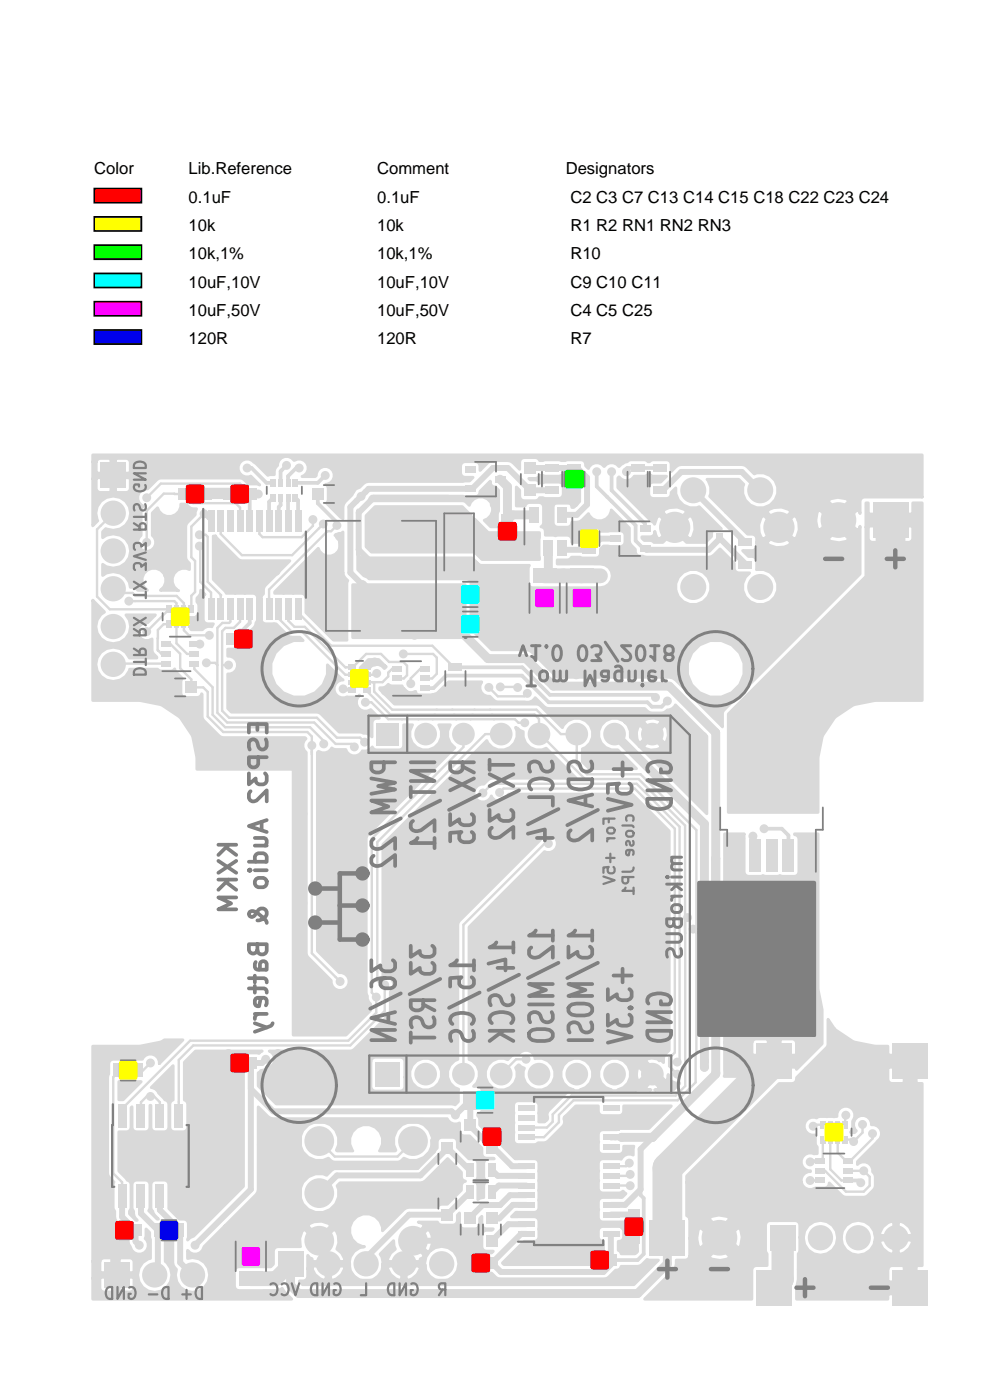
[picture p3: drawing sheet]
<svg xmlns="http://www.w3.org/2000/svg" width="210mm" height="297mm" viewBox="0 0 210 297" stroke-linecap="round" stroke-linejoin="round" font-family="sans-serif">
<defs><g id="words">
<g font-size="3.5">
<text x="20" y="37">Color</text>
<text x="40" y="37">Lib.Reference</text>
<text x="80" y="37">Comment</text>
<text x="120" y="37">Designators</text>
<text x="40" y="43">0.1uF</text>
<text x="80" y="43">0.1uF</text>
<text x="121" y="43">C2 C3 C7 C13 C14 C15 C18 C22 C23 C24</text>
<text x="40" y="49">10k</text>
<text x="80" y="49">10k</text>
<text x="121" y="49">R1 R2 RN1 RN2 RN3</text>
<text x="40" y="55">10k,1%</text>
<text x="80" y="55">10k,1%</text>
<text x="121" y="55">R10</text>
<text x="40" y="61">10uF,10V</text>
<text x="80" y="61">10uF,10V</text>
<text x="121" y="61">C9 C10 C11</text>
<text x="40" y="67">10uF,50V</text>
<text x="80" y="67">10uF,50V</text>
<text x="121" y="67">C4 C5 C25</text>
<text x="40" y="73">120R</text>
<text x="80" y="73">120R</text>
<text x="121" y="73">R7</text>
</g>
</g></defs>
<g fill="#d9d9d9">
<path d="M79.6 225.2h5.3v5.3h-5.3z" fill-rule="evenodd"/>
<path d="M79.9 153.3h4.8v4.8h-4.8z" fill-rule="evenodd"/>
<path d="M34.6 144.6h2.5v2.4h-2.5z" fill-rule="evenodd"/>
<path d="M39.3 144.6h2.5v2.4h-2.5z" fill-rule="evenodd"/>
<path d="M47.2 224.3h2.5v2.4h-2.5z" fill-rule="evenodd"/>
<path d="M51.9 224.3h2.6v2.4h-2.6z" fill-rule="evenodd"/>
<path d="M22.8 259.8h2.5v2.4h-2.5z" fill-rule="evenodd"/>
<path d="M27.5 259.8h2.5v2.4h-2.5z" fill-rule="evenodd"/>
<path d="M120.9 120.6h5v3.1h-5z" fill-rule="evenodd"/>
<path d="M120.9 130h5v3.2h-5z" fill-rule="evenodd"/>
<path d="M113 120.6h5.1v3.1h-5.1z" fill-rule="evenodd"/>
<path d="M113 130h5.1v3.2h-5.1z" fill-rule="evenodd"/>
<path d="M106.5 113.8h2.3v2.5h-2.3z" fill-rule="evenodd"/>
<path d="M106.5 109.1h2.3v2.5h-2.3z" fill-rule="evenodd"/>
<path d="M111.2 98h2.4v2.5h-2.4z" fill-rule="evenodd"/>
<path d="M111.2 102.8h2.4v2.5h-2.4z" fill-rule="evenodd"/>
<path d="M95 124.1h3.2v4h-3.2z" fill-rule="evenodd"/>
<path d="M101.3 124.1h3.2v4h-3.2z" fill-rule="evenodd"/>
<path d="M95 130.4h3.2v4h-3.2z" fill-rule="evenodd"/>
<path d="M101.3 130.4h3.2v4h-3.2z" fill-rule="evenodd"/>
<path d="M98.2 231.4h3.1v4h-3.1z" fill-rule="evenodd"/>
<path d="M104.5 231.4h3.1v4h-3.1z" fill-rule="evenodd"/>
<path d="M98.4 242.2h2.4v2.6h-2.4z" fill-rule="evenodd"/>
<path d="M98.4 237.5h2.4v2.5h-2.4z" fill-rule="evenodd"/>
<path d="M98.4 266.8h2.5v2.3h-2.5z" fill-rule="evenodd"/>
<path d="M103.1 266.8h2.5v2.3h-2.5z" fill-rule="evenodd"/>
<path d="M123.6 266.1h2.5v2.4h-2.5z" fill-rule="evenodd"/>
<path d="M128.3 266.1h2.5v2.4h-2.5z" fill-rule="evenodd"/>
<path d="M103.2 237.5h2.3v2.5h-2.3z" fill-rule="evenodd"/>
<path d="M103.2 242.2h2.3v2.6h-2.3z" fill-rule="evenodd"/>
<path d="M103.2 257.2h2.3v2.5h-2.3z" fill-rule="evenodd"/>
<path d="M103.2 261.9h2.3v2.6h-2.3z" fill-rule="evenodd"/>
<path d="M98.4 261.9h2.4v2.6h-2.4z" fill-rule="evenodd"/>
<path d="M98.4 257.2h2.4v2.5h-2.4z" fill-rule="evenodd"/>
<path d="M133.3 261.3h2.3v2.5h-2.3z" fill-rule="evenodd"/>
<path d="M133.3 256.6h2.3v2.5h-2.3z" fill-rule="evenodd"/>
<path d="M93.7 247h2.4v2.5h-2.4z" fill-rule="evenodd"/>
<path d="M93.7 242.2h2.4v2.6h-2.4z" fill-rule="evenodd"/>
<path d="M93.7 251.7h2.4v2.5h-2.4z" fill-rule="evenodd"/>
<path d="M93.7 256.4h2.4v2.6h-2.4z" fill-rule="evenodd"/>
<path d="M70.9 103.6h2.5v2.4h-2.5z" fill-rule="evenodd"/>
<path d="M66.1 103.6h2.6v2.4h-2.6z" fill-rule="evenodd"/>
<path d="M47.2 103.6h2.5v2.4h-2.5z" fill-rule="evenodd"/>
<path d="M51.9 103.6h2.6v2.4h-2.6z" fill-rule="evenodd"/>
<path d="M52.7 134.4h2.6v2.4h-2.6z" fill-rule="evenodd"/>
<path d="M48 134.4h2.5v2.4h-2.5z" fill-rule="evenodd"/>
<path d="M42.5 103.6h2.5v2.4h-2.5z" fill-rule="evenodd"/>
<path d="M37.7 103.6h2.6v2.4h-2.6z" fill-rule="evenodd"/>
<path d="M135.7 111.5h2.2v1.4h-2.2z" fill-rule="evenodd"/>
<path d="M135.7 115.6h2.2v1.4h-2.2z" fill-rule="evenodd"/>
<path d="M129.4 113.6h2.2v1.4h-2.2z" fill-rule="evenodd"/>
<path d="M151.9 113.2h1.4v1.9h-1.4z" fill-rule="evenodd"/>
<path d="M151.9 119.8h1.4v1.9h-1.4z" fill-rule="evenodd"/>
<path d="M98.6 103h2.3v1.4h-2.3z" fill-rule="evenodd"/>
<path d="M98.6 98.9h2.3v1.4h-2.3z" fill-rule="evenodd"/>
<path d="M105 100.9h2.2v1.5h-2.2z" fill-rule="evenodd"/>
<path d="M21.3 98.2h5.4v5.3h-5.4z" fill-rule="evenodd"/>
<path d="M22.1 267.8h5.4v5.4h-5.4z" fill-rule="evenodd"/>
<path d="M163.3 259.9h5.4v5.4h-5.4z" fill-rule="evenodd"/>
<path d="M185.1 106.5h7.6v7.6h-7.6z" fill-rule="evenodd"/>
<path d="M137.8 258.8h7.6v7.6h-7.6z" fill-rule="evenodd"/>
<path d="M77.3 109.7h7v4.7h-7z" fill-rule="evenodd"/>
<path d="M77.3 129.9h7v4.7h-7z" fill-rule="evenodd"/>
<path d="M34.2 140.1h2v1.3h-2z" fill-rule="evenodd"/>
<path d="M34.2 136h2v1.3h-2z" fill-rule="evenodd"/>
<path d="M40.2 138.1h2v1.3h-2z" fill-rule="evenodd"/>
<path d="M34.2 138.1h2v1.3h-2z" fill-rule="evenodd"/>
<path d="M40.2 136h2v1.3h-2z" fill-rule="evenodd"/>
<path d="M40.2 140.1h2v1.3h-2z" fill-rule="evenodd"/>
<path d="M172.9 249.8h2v1.3h-2z" fill-rule="evenodd"/>
<path d="M172.9 245.7h2v1.3h-2z" fill-rule="evenodd"/>
<path d="M178.9 247.8h2v1.2h-2z" fill-rule="evenodd"/>
<path d="M172.9 247.8h2v1.2h-2z" fill-rule="evenodd"/>
<path d="M178.9 245.7h2v1.3h-2z" fill-rule="evenodd"/>
<path d="M178.9 249.8h2v1.3h-2z" fill-rule="evenodd"/>
<path d="M83.1 145.4h2.1v1.2h-2.1z" fill-rule="evenodd"/>
<path d="M83.1 141.3h2.1v1.2h-2.1z" fill-rule="evenodd"/>
<path d="M89.1 143.3h2.1v1.3h-2.1z" fill-rule="evenodd"/>
<path d="M83.1 143.3h2.1v1.3h-2.1z" fill-rule="evenodd"/>
<path d="M89.1 141.3h2.1v1.2h-2.1z" fill-rule="evenodd"/>
<path d="M89.1 145.4h2.1v1.2h-2.1z" fill-rule="evenodd"/>
<path d="M37.4 259.6h1.6v2.8h-1.6z" fill-rule="evenodd"/>
<path d="M32.7 259.6h1.6v2.8h-1.6z" fill-rule="evenodd"/>
<path d="M156.7 114.3h2.9v1.5h-2.9z" fill-rule="evenodd"/>
<path d="M156.7 119h2.9v1.6h-2.9z" fill-rule="evenodd"/>
<path d="M115.7 103.2h2.8v1.6h-2.8z" fill-rule="evenodd"/>
<path d="M115.7 98.5h2.8v1.6h-2.8z" fill-rule="evenodd"/>
<path d="M120.4 98.5h2.9v1.6h-2.9z" fill-rule="evenodd"/>
<path d="M120.4 103.2h2.9v1.6h-2.9z" fill-rule="evenodd"/>
<path d="M95.2 140.8h2.8v1.6h-2.8z" fill-rule="evenodd"/>
<path d="M95.2 145.5h2.8v1.6h-2.8z" fill-rule="evenodd"/>
<path d="M98.8 251.5h1.6v2.9h-1.6z" fill-rule="evenodd"/>
<path d="M103.6 251.5h1.5v2.9h-1.5z" fill-rule="evenodd"/>
<path d="M98.8 246.8h1.6v2.8h-1.6z" fill-rule="evenodd"/>
<path d="M103.6 246.8h1.5v2.8h-1.5z" fill-rule="evenodd"/>
<path d="M138.6 103.2h2.8v1.6h-2.8z" fill-rule="evenodd"/>
<path d="M138.6 98.5h2.8v1.6h-2.8z" fill-rule="evenodd"/>
<path d="M133.8 98.5h2.9v1.6h-2.9z" fill-rule="evenodd"/>
<path d="M133.8 103.2h2.9v1.6h-2.9z" fill-rule="evenodd"/>
<path d="M173.9 237.8h1.3v1.6h-1.3z" fill-rule="evenodd"/>
<path d="M177.2 237.8h1v1.6h-1z" fill-rule="evenodd"/>
<path d="M175.6 237.8h1v1.6h-1z" fill-rule="evenodd"/>
<path d="M178.6 237.8h1.3v1.6h-1.3z" fill-rule="evenodd"/>
<path d="M175.6 241h1v1.5h-1z" fill-rule="evenodd"/>
<path d="M173.9 241h1.3v1.5h-1.3z" fill-rule="evenodd"/>
<path d="M177.2 241h1v1.5h-1z" fill-rule="evenodd"/>
<path d="M178.6 241h1.3v1.5h-1.3z" fill-rule="evenodd"/>
<path d="M25 234.3h1.8v4.9h-1.8z" fill-rule="evenodd"/>
<path d="M29 234.3h1.9v4.9h-1.9z" fill-rule="evenodd"/>
<path d="M33 234.3h1.9v4.9h-1.9z" fill-rule="evenodd"/>
<path d="M37 234.3h1.9v4.9h-1.9z" fill-rule="evenodd"/>
<path d="M37 251.3h1.9v4.9h-1.9z" fill-rule="evenodd"/>
<path d="M33 251.3h1.9v4.9h-1.9z" fill-rule="evenodd"/>
<path d="M29 251.3h1.9v4.9h-1.9z" fill-rule="evenodd"/>
<path d="M25 251.3h1.8v4.9h-1.8z" fill-rule="evenodd"/>
<path d="M112.3 107.5h2v3.4h-2z" fill-rule="evenodd"/>
<path d="M115.3 107.5h2v3.4h-2z" fill-rule="evenodd"/>
<path d="M118.3 107.5h2v3.4h-2z" fill-rule="evenodd"/>
<path d="M118.3 114.5h2v3.3h-2z" fill-rule="evenodd"/>
<path d="M112.3 114.5h2v3.3h-2z" fill-rule="evenodd"/>
<path d="M115.3 114.5h2v3.3h-2z" fill-rule="evenodd"/>
<path d="M189.3 221.3h7.5v7.6h-7.5z" fill-rule="evenodd"/>
<path d="M160.4 221.3h7.6v7.6h-7.6z" fill-rule="evenodd"/>
<path d="M189.3 269.4h7.5v7.6h-7.5z" fill-rule="evenodd"/>
<path d="M160.4 269.4h7.6v7.6h-7.6z" fill-rule="evenodd"/>
<path d="M109.9 261.1h3.5v1.3h-3.5z" fill-rule="evenodd"/>
<path d="M109.9 259.1h3.5v1.2h-3.5z" fill-rule="evenodd"/>
<path d="M109.9 257h3.5v1.3h-3.5z" fill-rule="evenodd"/>
<path d="M109.9 255h3.5v1.2h-3.5z" fill-rule="evenodd"/>
<path d="M109.9 252.9h3.5v1.3h-3.5z" fill-rule="evenodd"/>
<path d="M109.9 250.9h3.5v1.2h-3.5z" fill-rule="evenodd"/>
<path d="M109.9 248.8h3.5v1.3h-3.5z" fill-rule="evenodd"/>
<path d="M109.9 246.8h3.5v1.2h-3.5z" fill-rule="evenodd"/>
<path d="M109.9 244.7h3.5v1.3h-3.5z" fill-rule="evenodd"/>
<path d="M109.9 242.7h3.5v1.2h-3.5z" fill-rule="evenodd"/>
<path d="M109.9 240.6h3.5v1.3h-3.5z" fill-rule="evenodd"/>
<path d="M109.9 238.6h3.5v1.2h-3.5z" fill-rule="evenodd"/>
<path d="M109.9 236.5h3.5v1.3h-3.5z" fill-rule="evenodd"/>
<path d="M109.9 234.5h3.5v1.2h-3.5z" fill-rule="evenodd"/>
<path d="M127.9 234.5h3.4v1.2h-3.4z" fill-rule="evenodd"/>
<path d="M127.9 236.5h3.4v1.3h-3.4z" fill-rule="evenodd"/>
<path d="M127.9 238.6h3.4v1.2h-3.4z" fill-rule="evenodd"/>
<path d="M127.9 240.6h3.4v1.3h-3.4z" fill-rule="evenodd"/>
<path d="M127.9 242.7h3.4v1.2h-3.4z" fill-rule="evenodd"/>
<path d="M127.9 244.7h3.4v1.3h-3.4z" fill-rule="evenodd"/>
<path d="M127.9 246.8h3.4v1.2h-3.4z" fill-rule="evenodd"/>
<path d="M127.9 248.8h3.4v1.3h-3.4z" fill-rule="evenodd"/>
<path d="M127.9 250.9h3.4v1.2h-3.4z" fill-rule="evenodd"/>
<path d="M127.9 252.9h3.4v1.3h-3.4z" fill-rule="evenodd"/>
<path d="M127.9 255h3.4v1.2h-3.4z" fill-rule="evenodd"/>
<path d="M127.9 257h3.4v1.3h-3.4z" fill-rule="evenodd"/>
<path d="M127.9 259.1h3.4v1.2h-3.4z" fill-rule="evenodd"/>
<path d="M127.9 261.1h3.4v1.3h-3.4z" fill-rule="evenodd"/>
<path d="M44.1 108.2h1.4v4.6h-1.4z" fill-rule="evenodd"/>
<path d="M46.1 108.2h1.4v4.6h-1.4z" fill-rule="evenodd"/>
<path d="M48.2 108.2h1.4v4.6h-1.4z" fill-rule="evenodd"/>
<path d="M50.2 108.2h1.4v4.6h-1.4z" fill-rule="evenodd"/>
<path d="M52.3 108.2h1.4v4.6h-1.4z" fill-rule="evenodd"/>
<path d="M54.3 108.2h1.4v4.6h-1.4z" fill-rule="evenodd"/>
<path d="M56.4 108.2h1.4v4.6h-1.4z" fill-rule="evenodd"/>
<path d="M58.4 108.2h1.4v4.6h-1.4z" fill-rule="evenodd"/>
<path d="M60.5 108.2h1.4v4.6h-1.4z" fill-rule="evenodd"/>
<path d="M62.5 108.2h1.4v4.6h-1.4z" fill-rule="evenodd"/>
<path d="M62.5 126.8h1.4v4.6h-1.4z" fill-rule="evenodd"/>
<path d="M60.5 126.8h1.4v4.6h-1.4z" fill-rule="evenodd"/>
<path d="M58.4 126.8h1.4v4.6h-1.4z" fill-rule="evenodd"/>
<path d="M56.4 126.8h1.4v4.6h-1.4z" fill-rule="evenodd"/>
<path d="M54.3 126.8h1.4v4.6h-1.4z" fill-rule="evenodd"/>
<path d="M52.3 126.8h1.4v4.6h-1.4z" fill-rule="evenodd"/>
<path d="M50.2 126.8h1.4v4.6h-1.4z" fill-rule="evenodd"/>
<path d="M48.2 126.8h1.4v4.6h-1.4z" fill-rule="evenodd"/>
<path d="M46.1 126.8h1.4v4.6h-1.4z" fill-rule="evenodd"/>
<path d="M44.1 126.8h1.4v4.6h-1.4z" fill-rule="evenodd"/>
<path d="M169.6 178h2.5v7h-2.5z" fill-rule="evenodd"/>
<path d="M166 178h2.5v7h-2.5z" fill-rule="evenodd"/>
<path d="M162.4 178h2.5v7h-2.5z" fill-rule="evenodd"/>
<path d="M158.8 178h2.5v7h-2.5z" fill-rule="evenodd"/>
<path d="M155.2 178h2.5v7h-2.5z" fill-rule="evenodd"/>
<path d="M154.5 151.5h18.3v20.2h-18.3z" fill-rule="evenodd"/>
<path d="M154.5 151.5h8.7v9.6h-8.7z" fill-rule="evenodd"/>
<path d="M164.1 162.1h8.7v9.6h-8.7z" fill-rule="evenodd"/>
<path d="M164.1 151.5h8.7v9.6h-8.7z" fill-rule="evenodd"/>
<path d="M154.5 162.1h8.7v9.6h-8.7z" fill-rule="evenodd"/>
<path d="M73.9 145.7h1.6v1.2h-1.6z" fill-rule="evenodd"/>
<path d="M73.9 142.7h1.6v.9h-1.6z" fill-rule="evenodd"/>
<path d="M73.9 144.2h1.6v1h-1.6z" fill-rule="evenodd"/>
<path d="M73.9 140.9h1.6v1.3h-1.6z" fill-rule="evenodd"/>
<path d="M77 144.2h1.6v1h-1.6z" fill-rule="evenodd"/>
<path d="M77 145.7h1.6v1.2h-1.6z" fill-rule="evenodd"/>
<path d="M77 142.7h1.6v.9h-1.6z" fill-rule="evenodd"/>
<path d="M77 140.9h1.6v1.3h-1.6z" fill-rule="evenodd"/>
<path d="M35.2 128.5h1.3v1.5h-1.3z" fill-rule="evenodd"/>
<path d="M38.5 128.5h1v1.5h-1z" fill-rule="evenodd"/>
<path d="M37 128.5h.9v1.5h-.9z" fill-rule="evenodd"/>
<path d="M40 128.5h1.2v1.5h-1.2z" fill-rule="evenodd"/>
<path d="M37 131.6h.9v1.6h-.9z" fill-rule="evenodd"/>
<path d="M35.2 131.6h1.3v1.6h-1.3z" fill-rule="evenodd"/>
<path d="M38.5 131.6h1v1.6h-1z" fill-rule="evenodd"/>
<path d="M40 131.6h1.2v1.6h-1.2z" fill-rule="evenodd"/>
<path d="M62 104.8h1.3v1.6h-1.3z" fill-rule="evenodd"/>
<path d="M59 104.8h1v1.6h-1z" fill-rule="evenodd"/>
<path d="M60.6 104.8h1v1.6h-1z" fill-rule="evenodd"/>
<path d="M57.3 104.8h1.3v1.6h-1.3z" fill-rule="evenodd"/>
<path d="M60.6 101.6h1v1.6h-1z" fill-rule="evenodd"/>
<path d="M62 101.6h1.3v1.6h-1.3z" fill-rule="evenodd"/>
<path d="M59 101.6h1v1.6h-1z" fill-rule="evenodd"/>
<path d="M57.3 101.6h1.3v1.6h-1.3z" fill-rule="evenodd"/>
<path d="M95.7 109.7h3.4v3.5h-3.4z" fill-rule="evenodd"/>
<path d="M95.7 118.5h3.4v3.5h-3.4z" fill-rule="evenodd"/>
<path d="M50.7 269.7h5v3.1h-5z" fill-rule="evenodd"/>
<path d="M50.7 260.2h5v3.2h-5z" fill-rule="evenodd"/>
<path d="M59 265.4h5.3v5.4h-5.3z" fill-rule="evenodd"/>
<path d="M123.6 115.8h2.8v1.6h-2.8z" fill-rule="evenodd"/>
<path d="M123.6 111.1h2.8v1.6h-2.8z" fill-rule="evenodd"/>
<path d="M24 225.7h1.6v2.8h-1.6z" fill-rule="evenodd"/>
<path d="M28.8 225.7h1.5v2.8h-1.5z" fill-rule="evenodd"/>
<circle cx="90.3" cy="227.9" r="2.4"/>
<circle cx="98.3" cy="227.9" r="2.4"/>
<circle cx="106.3" cy="227.9" r="2.4"/>
<circle cx="114.3" cy="227.9" r="2.4"/>
<circle cx="122.3" cy="227.9" r="2.4"/>
<circle cx="130.4" cy="227.9" r="2.4"/>
<circle cx="138.4" cy="227.9" r="2.4"/>
<circle cx="138.4" cy="155.7" r="2.4"/>
<circle cx="130.4" cy="155.7" r="2.4"/>
<circle cx="122.3" cy="155.7" r="2.4"/>
<circle cx="114.3" cy="155.7" r="2.4"/>
<circle cx="106.3" cy="155.7" r="2.4"/>
<circle cx="98.3" cy="155.7" r="2.4"/>
<circle cx="90.3" cy="155.7" r="2.4"/>
<circle cx="24" cy="108.9" r="2.68"/>
<circle cx="24" cy="116.9" r="2.68"/>
<circle cx="24" cy="124.9" r="2.68"/>
<circle cx="24" cy="132.9" r="2.68"/>
<circle cx="24" cy="140.9" r="2.68"/>
<circle cx="32.8" cy="270.5" r="2.68"/>
<circle cx="40.8" cy="270.5" r="2.68"/>
<circle cx="174" cy="262.6" r="2.68"/>
<circle cx="182.1" cy="262.6" r="2.68"/>
<circle cx="190.1" cy="262.6" r="2.68"/>
<circle cx="177.9" cy="110.3" r="3.8"/>
<circle cx="152.6" cy="262.6" r="3.8"/>
<circle cx="67.7" cy="263.2" r="3.2"/>
<circle cx="87.6" cy="263.2" r="3.2"/>
<circle cx="67.7" cy="253.1" r="3.2"/>
<circle cx="67.7" cy="242.1" r="3.2"/>
<circle cx="87.6" cy="242.1" r="3.2"/>
<circle cx="165.2" cy="111.9" r="3.3"/>
<circle cx="161.3" cy="104" r="2.76"/>
<circle cx="147.1" cy="104" r="2.76"/>
<circle cx="143.1" cy="111.9" r="3.3"/>
<circle cx="147.1" cy="124.5" r="2.76"/>
<circle cx="161.3" cy="124.5" r="2.76"/>
<circle cx="69.6" cy="268.1" r="2.68"/>
<circle cx="77.7" cy="268.1" r="2.68"/>
<circle cx="85.7" cy="268.1" r="2.68"/>
<circle cx="93.7" cy="268.1" r="2.68"/>
<circle cx="94.2" cy="231" r=".95"/>
<circle cx="27.2" cy="231" r=".95"/>
<circle cx="104.9" cy="107.1" r=".95"/>
<circle cx="81" cy="120.3" r=".95"/>
<circle cx="72" cy="113.8" r=".95"/>
<circle cx="152.9" cy="123.7" r=".95"/>
<circle cx="121.8" cy="106.7" r=".95"/>
<circle cx="136.2" cy="107.1" r=".95"/>
<circle cx="144.1" cy="151.2" r=".95"/>
<circle cx="149.1" cy="156.2" r=".95"/>
<circle cx="147.9" cy="169.5" r=".95"/>
<circle cx="142.8" cy="163.8" r=".95"/>
<circle cx="183.8" cy="230.1" r=".95"/>
<circle cx="176.3" cy="230.1" r=".95"/>
<circle cx="169.3" cy="230.1" r=".95"/>
<circle cx="83.2" cy="252.3" r=".95"/>
<circle cx="132.9" cy="269.7" r=".95"/>
<circle cx="138.4" cy="174.2" r=".95"/>
<circle cx="140" cy="191.6" r=".95"/>
<circle cx="140" cy="210.5" r=".95"/>
<circle cx="76.9" cy="210.5" r=".95"/>
<circle cx="76.9" cy="191.6" r=".95"/>
<circle cx="76.9" cy="172.6" r=".95"/>
<circle cx="64.3" cy="172.6" r=".95"/>
<circle cx="64.3" cy="191.6" r=".95"/>
<circle cx="64.3" cy="210.5" r=".95"/>
<circle cx="94.2" cy="210.5" r=".95"/>
<circle cx="94.2" cy="172.6" r=".95"/>
<circle cx="113.2" cy="172.6" r=".95"/>
<circle cx="113.2" cy="191.6" r=".95"/>
<circle cx="113.2" cy="210.5" r=".95"/>
<circle cx="139.4" cy="235.4" r=".95"/>
<circle cx="118.5" cy="151.2" r=".95"/>
<circle cx="93.6" cy="147.2" r=".95"/>
<circle cx="59" cy="223.5" r=".95"/>
<circle cx="63.3" cy="149.9" r=".95"/>
<circle cx="71.8" cy="150.9" r=".95"/>
<circle cx="79.5" cy="140.4" r=".95"/>
<circle cx="81.7" cy="146.6" r=".95"/>
<circle cx="169.2" cy="130" r=".95"/>
<circle cx="162.1" cy="133.2" r=".95"/>
<circle cx="162.1" cy="139.5" r=".95"/>
<circle cx="127.8" cy="118.7" r=".95"/>
<circle cx="63.3" cy="122.5" r=".95"/>
<circle cx="58.5" cy="121.2" r=".95"/>
<circle cx="42.2" cy="131.2" r=".95"/>
<circle cx="47.5" cy="123.7" r=".95"/>
<circle cx="46.1" cy="104.6" r=".95"/>
<circle cx="35.5" cy="121.8" r=".95"/>
<circle cx="31.1" cy="119" r=".95"/>
<circle cx="99.2" cy="270.5" r=".95"/>
<circle cx="134.6" cy="265.2" r=".95"/>
<circle cx="103.7" cy="271.3" r=".95"/>
<circle cx="31.1" cy="137.1" r=".95"/>
<circle cx="48.5" cy="223.5" r=".95"/>
<circle cx="120.3" cy="237.3" r=".95"/>
<circle cx="115.5" cy="237.2" r=".95"/>
<circle cx="122.2" cy="143.2" r=".95"/>
<circle cx="33.5" cy="145.8" r=".95"/>
<circle cx="61.9" cy="160.8" r=".95"/>
<circle cx="56.4" cy="134.8" r=".95"/>
<circle cx="108.4" cy="267.3" r=".95"/>
<circle cx="122.6" cy="267.3" r=".95"/>
<circle cx="40.1" cy="253.9" r=".95"/>
<circle cx="24" cy="264.9" r=".95"/>
<circle cx="74.5" cy="104" r=".95"/>
<circle cx="121.1" cy="214.5" r=".95"/>
<circle cx="118.7" cy="225.5" r=".95"/>
<circle cx="121.8" cy="137.1" r=".95"/>
<circle cx="102.1" cy="122.2" r=".95"/>
<circle cx="106.1" cy="126.1" r=".95"/>
<circle cx="106.1" cy="132.4" r=".95"/>
<circle cx="123.4" cy="134.8" r=".95"/>
<circle cx="115.5" cy="134.8" r=".95"/>
<circle cx="116.3" cy="112.7" r=".95"/>
<circle cx="57.2" cy="261.8" r=".95"/>
<circle cx="72.9" cy="254.7" r=".95"/>
<circle cx="68.2" cy="247.6" r=".95"/>
<circle cx="94.9" cy="250.6" r=".95"/>
<circle cx="96.5" cy="240.3" r=".95"/>
<circle cx="99.6" cy="265.6" r=".95"/>
<circle cx="107.5" cy="238.8" r=".95"/>
<circle cx="120.9" cy="245.9" r=".95"/>
<circle cx="120.9" cy="253.7" r=".95"/>
<circle cx="120.9" cy="260.1" r=".95"/>
<circle cx="72.1" cy="208.2" r=".95"/>
<circle cx="66.1" cy="158.1" r=".95"/>
<circle cx="79.9" cy="142.9" r=".95"/>
<circle cx="76.6" cy="105.3" r=".95"/>
<circle cx="179.4" cy="236.6" r=".95"/>
<circle cx="72.8" cy="146.1" r=".95"/>
<circle cx="115.3" cy="143.5" r=".95"/>
<circle cx="85.6" cy="138.7" r=".95"/>
<circle cx="87.9" cy="134.8" r=".95"/>
<circle cx="54.8" cy="104.8" r=".95"/>
<circle cx="151.8" cy="182.1" r=".95"/>
<circle cx="151.9" cy="227.6" r=".95"/>
<circle cx="183.2" cy="248.4" r=".95"/>
<circle cx="138.4" cy="241.3" r=".95"/>
<circle cx="131.8" cy="241.3" r=".95"/>
<circle cx="50.9" cy="134.3" r=".95"/>
<circle cx="76.9" cy="124.1" r=".95"/>
<circle cx="29.5" cy="264.2" r=".95"/>
<circle cx="41.4" cy="264.2" r=".95"/>
<circle cx="56.4" cy="224.7" r=".95"/>
<circle cx="96.6" cy="236.5" r=".95"/>
<circle cx="31.1" cy="105.6" r=".95"/>
<circle cx="181.8" cy="135.6" r=".95"/>
<circle cx="188.9" cy="141.1" r=".95"/>
<circle cx="119.5" cy="122.2" r=".95"/>
<circle cx="127.4" cy="122.2" r=".95"/>
<circle cx="189.1" cy="135.6" r=".95"/>
<circle cx="132.9" cy="100.1" r=".95"/>
<circle cx="71.5" cy="111.5" r=".95"/>
<circle cx="31.1" cy="115.1" r=".95"/>
<circle cx="129.7" cy="100.1" r=".95"/>
<circle cx="68.6" cy="111.2" r=".95"/>
<circle cx="126.6" cy="100.1" r=".95"/>
<circle cx="66.4" cy="110.2" r=".95"/>
<circle cx="42.4" cy="136.6" r=".95"/>
<circle cx="31.1" cy="134" r=".95"/>
<circle cx="75.2" cy="158.5" r=".95"/>
<circle cx="43.8" cy="140.6" r=".95"/>
<circle cx="27.3" cy="127.5" r=".95"/>
<circle cx="43.3" cy="109" r=".95"/>
<circle cx="185.1" cy="240.5" r=".95"/>
<circle cx="143.6" cy="225.3" r=".95"/>
<circle cx="102.4" cy="168.2" r=".95"/>
<circle cx="116.3" cy="179" r=".95"/>
<circle cx="111.6" cy="224.7" r=".95"/>
<circle cx="149.4" cy="226.4" r=".95"/>
<circle cx="147" cy="197.1" r=".95"/>
<circle cx="145.9" cy="194.7" r=".95"/>
<circle cx="81.6" cy="208.9" r=".95"/>
<circle cx="79.8" cy="211.5" r=".95"/>
<circle cx="31.9" cy="232.6" r=".95"/>
<circle cx="181.1" cy="242.2" r=".95"/>
<circle cx="183" cy="238.5" r=".95"/>
<circle cx="143.6" cy="227.9" r=".95"/>
<circle cx="106" cy="168.1" r=".95"/>
<circle cx="171.8" cy="250.4" r=".95"/>
<circle cx="109.8" cy="145.8" r=".95"/>
<circle cx="106.1" cy="145.7" r=".95"/>
<circle cx="111.9" cy="147.1" r=".95"/>
<circle cx="103.7" cy="145.8" r=".95"/>
<circle cx="171.9" cy="246.5" r=".95"/>
<circle cx="182.6" cy="250.9" r=".95"/>
<circle cx="172.5" cy="238.9" r=".95"/>
<circle cx="42.3" cy="113.5" r=".95"/>
<circle cx="42.3" cy="115.8" r=".95"/>
<circle cx="68.7" cy="157.8" r=".95"/>
<circle cx="77.5" cy="149" r=".95"/>
<circle cx="111.3" cy="153.3" r=".95"/>
<circle cx="87.1" cy="145" r=".95"/>
<circle cx="162.1" cy="175.8" r=".95"/>
<circle cx="141.6" cy="148.7" r=".95"/>
<circle cx="77.3" cy="157.4" r=".95"/>
<circle cx="44.4" cy="134.8" r=".95"/>
<circle cx="48.5" cy="141.1" r=".95"/>
<circle cx="139" cy="148" r=".95"/>
<circle cx="159.7" cy="177.4" r=".95"/>
<circle cx="31.9" cy="225.5" r=".95"/>
<circle cx="133.7" cy="249.1" r=".95"/>
<circle cx="133.5" cy="246.7" r=".95"/>
<circle cx="133.7" cy="251.5" r=".95"/>
<circle cx="60.8" cy="98.7" r=".95"/>
<circle cx="69" cy="100.9" r=".95"/>
<circle cx="63.5" cy="99.3" r=".95"/>
<circle cx="52.4" cy="99.3" r=".95"/>
</g>
<g fill="none" stroke="#d9d9d9" stroke-width=".5">
<path d="M24 108.9l-3.4 3.4v14.3l2.7 2.7h12.6l-4.8 4.7M42.3 113.5h1.3l.5 .4v9.5l2.8 2.9-.1 2.8M42.3 115.8l.2 .2v7.4l2.3 2.3v3.4M43.3 109l-2.7 2.7v6.5l.8 .8v6.6l-.8 .8v3M46.8 110.5v2.8l4.5 4.5h10.7l6.6-6.6M50.9 110.5v-2.8l-.9-1h-9.1l-1.9-1.9-4.3-.1-3.6 3.6v6.8M53.2 104.8l-2.3-2.2h-16.8l-3 3M66.4 110.2v1.4l-2.4 2.4h-8.3l-.7-.7v-2.8M71.5 111.5l-1.3 1.2h-.7l-12.4 12.4v4M72 113.8v3.6l-5 5.1h-3.7M24 124.9l.9 .9h3.2l.7 .6h8.7l1.5 1.6v1.3M27.3 127.5h9.7l.4 .5v1.3"/>
<path d="M33.5 135.4h-.1M33.6 138.1h.1M35.2 136.7h1l2 2v3.1l2.4 2.3v1.7M35.9 132.4h-1.2l-1.2 1.2-.1 4.3 .9 .8h.9M37.4 132.4v4.1l2.3 2.2h1.5M39 132.4v1.3l1.1 1.1h4.3M41.2 136.7h1.2M42.2 131.2v.8l-.5 .4h-1.1v.2M42.4 136.6v.1M47.5 123.7h5l2.5 2.6v2.8M48.9 129.1v2.8l-.3 .2h-1.4l-1.1 1.1v18l2.1 2.1h18.5l4.5 4.5h3.5l.5 .7M50.9 129.1v2.8l-1.3 1.3h-1.8l-.7 .7v16.9l1.5 1.5h18.6l4.2 4.2h5l.9 .9"/>
<path d="M50.9 134.3l-1.2 1.3h-.4M56.4 134.8v.2l-.6 .6h-1.8M59.1 129.1v2.1l2.8 2.8h2.2l9.1 9.1h1.5M61.2 129.1v2.6l1.3 1.3h2.2l8.5 8.6h1.6l2.9-2.9h3.1l1.7 1.7h3.1l.7 .8v2.1l-.6 .6h-1.6M63.2 129.1v.9l7 7h21.5l4.1 4.1v.5M85.6 138.7h6.3l.8 .8v3.4l-1 1h-1.6M96.6 132.4h-6.3l-2.4 2.4M33.5 145.8h2.4M35.2 140.8h-11l-.2 .1M40.6 145.8h2.5l1 1v5.2l3.2 3.3h17.9l.9 .9v46l6 6M41.2 145.2l-.6 .6M41.2 140.8v1.1l3.9 3.9v5.8l2.7 2.7h18l2.9 2.9v.6"/>
<path d="M43.8 140.6h1.8l.5 .5M47.1 141.1h1.4M63.3 149.9l1 1h7.5M77.5 149h1.3l3.6 3.6h26.8l.8 .7h1.3M77.8 146.3v.3l5 5h30.6l.9 .9v4.3l1.4 .1 8.4 8.4h11.4l9.8 9.8 .1 55.3-2.1 2h-22.1l-4 4v1.6l-1.2 1.2h-4.4M79.1 144.7l.3 .3v1.7l3.8 3.9h30.6l5.2 5.1h3.3v6.4l2.2 2.2h11.4l11.8 11.8v47.4l-.1 .2v5.9l-3.9 3.8h-22l-3.1 3.1v1.6l-3.2 3.1h-3.8M79.5 140.4h-.4l-1.3 1.2M79.9 142.9l-.3 .2h-1.8M82.5 142.5h.1M84.1 141.9h-.9l-.8 .8v.8l-1.3 1.2h-3.3M85.3 152.6h.1M88.8 152.6h.1"/>
<path d="M90.1 141.9h-.9l-2.1 2v1.1M91.8 152.6h.1M92.2 151.6h.1M92.6 150.6h.1M95.9 150.6h.1M96.4 151.6h.1M96.6 146.3h-2.1l-.9 .9h-1.3l-.2 .2h-5l-1.4-1.4h-3.3l-.7 .6M96.8 152.6h.1M98.3 155.7v2.8l-19.4 19.4v32.7l.9 .9v3.3l-5.9 6h-33.6l-14.4 14.4v1.5M99.8 152.6h.1M100.2 151.6h.1M100.7 150.6h.1"/>
<path d="M103.7 145.8l1.9 1.9h5.6l.7-.6M104 150.6h.1M104.4 151.6h.1M104.8 152.6h.1M106.1 145.7h3.6l.1 .1M106.3 155.7h-3.4l-22.9 22.9v29.4l1 .9h.6v5.6l-7.3 7.3h-33.3l-3.1 3.1v11.8M118.5 151.2h15.3l4.6 4.5M149.1 156.2l-1.2 1.3v12M76.9 172.6v19M94.2 172.6h19M102.4 168.2l2-1.9h30.6l9.2 9.1v49.4l-.6 .5M106 168.1l.8-.8h27.8l8.5 8.5v47.5l-1.2 1.2v1.7l1.7 1.7"/>
<path d="M116.3 179h-.8l-17.2 17.2v31.7M138.4 174.2l1.6 1.6v15.8M142.8 163.8l5.1 5.1M64.3 191.6v18.9M113.2 191.6v18.9h26.8M145.9 194.7l-.6 .5M147 197.1l.7 .7M24.8 227.1v.6l-.8 .8v20.4l1.9 1.9v2.9M29.9 236.7v-2.9l1.2-1.2h1.6l1.2 1.2v2.9M31.9 225.5l-1.6 1.6h-.8M111.6 224.7h-2.1l-3.2 3.2M138.4 227.9l-3.5 3.4h-14.9l-4.5 4.5v1.4"/>
<path d="M139.4 235.4l-1.7 1.7h-8.1M151.9 227.6l-.1 .3M169.3 230.1h7M176.1 238.6h-3.3l-.3 .3M179.4 236.6l-.1 .1v1.9h-1.6M183 238.5v1.8l-1.9 1.9-.4-.4h-1.4M67.7 242.1l3.3 3.3h13.3l3.3-3.3M94.9 250.6l-1.8 1.7h-9.9M109.4 243.3h2.2M129.6 251.5h4.1M131.8 241.3h6.6M133.5 246.7l-.7 .7h-3.2"/>
<path d="M133.7 249.1l-.3 .4h-3.8M171.8 250.4h2.1M173.9 248.4h1.1l4.4 4.4h3.8l1.3-1.3v-1.9l-1.3-1.2h-3.3M174.5 241.8v3.9l-.6 .6M176.1 241.8v6.3l2.4 2.3h1.4M185.1 240.5v1.1l-4.8 4.7h-.8l-1.8-1.8v-2.7M132.9 269.7l-1.6 1.6h-27.6"/>
</g>
<g fill="none" stroke="#d9d9d9" stroke-width="1.3">
<path d="M112.4 99.3h10.1l2 2v5.8l-2.1 2.1h-3.1M95 105.6h-15.8l-3.1 3.1v7.9l3.6 3.7h1.3M117.1 104h-4.7l-4.7-4.7h-3.1l-4.5 4.4h-21.9l-3.9 3.9v13.9l2.6 2.6M121.8 104v2.7l-.3-.3h-4.1l-1.1 1.1v5.2h7.9l.8-.8M130.5 114.3h-3.1l-2.4 2.3h-5.2l-.5-.4M135.3 104v2.1l.9 1M136.8 116.3l.3 .3h13.2l2.3-2.2v-.3l5.5 5.5v.2M140 104h.6l3.9-3.9h12.9l3.9 3.9M147.1 104l11 11.1M152.6 120.7v2.7l.3 .3M48.5 223.5v2M53.2 231l4.7 4.8h37.9l.8 .7 3.2-3.1v5.2l-.2 .2 4.8 4.7h.3l3.9 3.9h3"/>
<path d="M56.4 224.7l-.8 .8h-2.4v26.8l-11.8 11.9M107.5 238.8h-3.1l4 4.1v1.5l.9 .9h11.1M129.6 237.1h-9.1l-.2 .2 1.8 1.9h7.5M25.9 253.7v4.4l2.9 2.9v2.4l.7 .8M29.9 253.7v3.7l3.6 3.6v8.8l-.7 .7M33.9 253.7v3l4.3 4.3v6.9l2.6 2.6M37.9 253.7l.2 .2h2M66.9 247.6l-3.5 3.4v7.9l4.3 4.3 11.7-11.7h14.5l1-.9M93.5 240.3l-1.6 1.7v2.1l-3.5 3.5h-21.5M94.9 248.2v4.8M99.6 243.5l-3.1-3.2h-4.3l-2.5-2.5h-24l-2.3 2.2v4.2l3.5 3.4M99.6 248.2l-4.7-4.7v.1l-5.7 5.8h-17.7l-3.8 3.7"/>
<path d="M99.6 253l-4.7 4.7h-8.1l-9.1 9.1v1.3M104.4 248.2l1.2 1.3h6M108.6 243.3h9.8l2.5 2.6 .5-.6h8.2M111.6 259.7h-3.7l-3.5 3.5M111.6 257.7h6.9l6.3 6.3M111.6 251.5h-5.8l-1.4 1.5M111.6 253.6h-3.4l-2.1 2h-3.7l-2.8 2.9M111.6 255.6h-2.8l-2.9 2.9h-1.5M126.6 259.7l-1.8 1.8v5.8M129.6 253.6h-8.5l-.2 .1M129.6 257.7h4.7l.2 .1M129.6 241.2l2.2 .1"/>
<path d="M138.4 241.3l-2.5 2.5v8.5l-3.3 3.3h-3M24 261v8.7l.8 .8M87.6 263.2h12v4.7l-4.1 4h-3.6l-2-2v-1.4l-.4-.4h-7.9l-.1 .1v1.7l-2 2h-3.7l-2-2v-1.8h-4.2M95.2 263.2h.1M108.4 267.3h16.5M111.6 261.8h-1.1l-6.1 6.1 1.8 1.9h21.8l1.6-1.5v-6.5M120.9 260.1l.4-.4h10.3l2.9 2.9v2.5l.1 .1M134.6 265.2h.1"/>
</g>
<g fill="none" stroke="#d9d9d9" stroke-width=".79">
<path d="M52.4 99.3h1l3.1 3.1h1.4M60.8 98.7l-1.3 1.3v2.4M63.5 99.3l-.5-.2-1.9 1.9v1.4M140 99.3h-7l-.1 .1v.7M43.7 104.8h2.3l.1-.2 .2 .2h2.2M44.8 109v1.5l-1.5-1.5M54.8 104.8h-1.6l-.2 .2v5.5M57.9 105.6l-.8 .9v4M59.5 105.6v1.6l-.4 .4v2.9M61.1 105.6l.1 4.9M62.7 105.6l.5 .5v4.4M67.4 104.8v2l4.1 4v.7"/>
<path d="M69 100.9l-1.6 1.5h-4.7M74.5 104l-.8 .8h-1.6M126.6 100.1v3.1l8.2 8.3v3.2l1.6 1.6h.8M129.7 100.1v3.9l7.1 7.1v1.1h-.4M53 129.1v3.1l-3.4 3.4h-.3M58.5 121.2l-3.5 3.5v9.8l-1 1.1M80.3 120.3h.7M96.6 132.4v.4M74.7 144.7v1.6h-1.8l-.1-.2M90.1 146h1.8l2.7-2.7h16.1l5.7 5.7h20.9l1 .9h2l1.3-1.2M95.8 141.6h15l5.8 5.8h21.9l.5 .6M159.7 177.4l.4 .3v3.8"/>
<path d="M162.1 175.8h3.7l1.5 1.4v4.3M106.1 233.4h7.6l1.8 1.8v2M135.9 252.3v1.2l.6 .7v11.8l-1.2 1.3h-5.7M173.9 246.3h-1.9l-.1 .2M179.9 250.4h2.2l.5 .5"/>
</g>
<path d="M81 120.3h19.2l5.9 5.8M102.9 126.1h3.2M102.9 132.4h3.2M106.1 126.1v6.3M106.1 132.4l.8-.8h8.6v3.2M115.5 122.2h11.9M123.4 131.6v3.2M53.2 261.8h4M61.6 268.1l-3.1 3.2h-5.3" fill="none" stroke="#d9d9d9" stroke-width="3.2"/>
<path d="M115.5 131.6h7.9M164 225.1h.2M166 262.6v8.8l-1.8 1.8" fill="none" stroke="#d9d9d9" stroke-width="4.7"/>
<path d="M106.1 101.6l1.5 1.6v7.1l1.1-1.1h4.6M116.3 116.2v5.2l-.8 .8M76.9 124.1l3.9 3.9v4.3h15.6l.2 .1v-6.3l-6.2 6.2M96.6 132.8l6.9 6.9h8.1l5.8 5.9h24.6l9.8 9.8v72.5l-13.4 13.4h-6.6M181.8 135.6h7.3M130.4 155.7l19 19.1v51.6M130.4 227.9h.1M149.4 225.1h.1M141.6 262.6v5.5l-6.3 6.3h-71.9l-1.8-1.7v-4.6" fill="none" stroke="#d9d9d9" stroke-width="1.9"/>
<path d="M188.9 110.3v25.1l.2 .2M164.2 225.1l-22.6 22.7v14.8" fill="none" stroke="#d9d9d9" stroke-width="6.3"/>
<path d="M163.7 157.7v3.9" fill="none" stroke="#d9d9d9" stroke-width="9.5"/>
<path d="M175.6 216.2l1.7 2.3 4 2.6a19.5 19.5 0 0 0 7 .9v1.6l.3 .3h5.8l-.1 5.7 .3 .3h1v38.6h-1l-.3 .2 .1 5.8h-5.8l-.3 .2v.9h-19.3v-2.8l.3-1.4v-2.2h19v2.5l.3 .3h3.2v-3.3l-.2-.2h-2.5l-.4 .1-.4 .6h-19v-3.2l.4-.7v-2.8h.7a3.6 3.6 0 0 0 3.6 3.8 3.6 3.6 0 0 0 3.7-3.8h.7a3.6 3.6 0 0 0 3.1 3.7 3.6 3.6 0 0 0 4-2.6h1.1l.6 1.3 1.1 .9 .7 .3 .6-.2v-2.8h.9v2.8l.6 .2 .7-.3 1.1-.9 .6-1.3-.1-.5h-6.7l-.1 .5h-1.1l.2-.9-.2-1.1h1.1l.1 .5h2.9v-2.9h.9v2.9h2.9l.1-.5-.6-1.3-1.1-.9-.7-.3-.6 .1-1.5-.1-.7 .3-1.1 .9-.6 1.3h-1.1a3.6 3.6 0 0 0-4-2.7 3.6 3.6 0 0 0-3.1 3.6h-.7a3.6 3.6 0 0 0-3.7-3.6 3.6 3.6 0 0 0-3.6 3.6h-.7v-2.6a.97 .97 0 0 0-1-1h-5.4a.97 .97 0 0 0-.9 1v5.4l.3 .7v2.5h-2.3a.97 .97 0 0 0-.9 .9v6.2h-22.8l6.2-6.2 .4-.6 .2-1.5h1.9a.92 .92 0 0 0 .9-.7h4.1l.5 .5 1.8 .3 1.6-.3 .5-.5-2.2-2.2-2.2 2.2h-4.1v-3.9h1.5l.3 1.6 .5 .5 2.2-2.2h3.6l2.2 2.2 .5-.5 .3-1.9-.3-1.5-.5-.5-2.2 2.2h-3.6l-2.2-2.2-.5 .5-.3 1.8h-1.5v-4.1h4.1l2.2 2.2 2.2-2.2-.5-.5-1.8-.3-1.6 .3-.5 .5h-4.1l-.3-.5-.3-.2v-7.1h24.3a1.93 1.93 0 0 0 2.9 1.2h2a.97 .97 0 0 0 1-1l3.1 2.9h4.7a3.5 3.5 0 0 0 1.6-5.1l-.2-.2a1.88 1.88 0 0 0-1-2 1.88 1.88 0 0 0-2.2 .4v-.6l4.2-4.3a1.91 1.91 0 0 0 .8-2.3 1.91 1.91 0 0 0-2-1.2 1.9 1.9 0 0 0-2.7-1.8 1.9 1.9 0 0 0-.6 3.1l-.3 .4h-.7l-.2-.1 .4-.4 .1-.4a2.67 2.67 0 0 1 .4-2.4 1.92 1.92 0 0 0-1.8-2.3 1.92 1.92 0 0 0-2 2.1l-2.1 .1a2.69 2.69 0 0 0-2.2 .2 1.93 1.93 0 0 0-2.6 1.7 1.93 1.93 0 0 0 2.4 2l-.1 1.7 .4 .8v1.4h-.4a2.39 2.39 0 0 0-2.6 .7 1.9 1.9 0 0 0-.1 2 1.9 1.9 0 0 0 1.7 1v.1a1.87 1.87 0 0 0-1.9 2.3h-24.3v-1.3l19.6-19.6h2.7a1.01 1.01 0 0 0 1-1.3l2-2h17.3v2.5l.4 .6 .4 .2h2.5l.2-.3v-3.2h-3.2l-.3 .2h-17.3l4.6-4.7z" fill-rule="evenodd" fill="#d9d9d9"/>
<path d="M175.6 216.2l1.7 2.3 4 2.6a19.5 19.5 0 0 0 7 .9v1.6l.3 .3h5.8l-.1 5.7 .3 .3h1v38.6h-1l-.3 .2 .1 5.8h-5.8l-.3 .2v.9h-19.3v-2.8l.3-1.4v-2.2h19v2.5l.3 .3h3.2v-3.3l-.2-.2h-2.5l-.4 .1-.4 .6h-19v-3.2l.4-.7v-2.8h.7a3.6 3.6 0 0 0 3.6 3.8 3.6 3.6 0 0 0 3.7-3.8h.7a3.6 3.6 0 0 0 3.1 3.7 3.6 3.6 0 0 0 4-2.6h1.1l.6 1.3 1.1 .9 .7 .3 .6-.2v-2.8h.9v2.8l.6 .2 .7-.3 1.1-.9 .6-1.3-.1-.5h-6.7l-.1 .5h-1.1l.2-.9-.2-1.1h1.1l.1 .5h2.9v-2.9h.9v2.9h2.9l.1-.5-.6-1.3-1.1-.9-.7-.3-.6 .1-1.5-.1-.7 .3-1.1 .9-.6 1.3h-1.1a3.6 3.6 0 0 0-4-2.7 3.6 3.6 0 0 0-3.1 3.6h-.7a3.6 3.6 0 0 0-3.7-3.6 3.6 3.6 0 0 0-3.6 3.6h-.7v-2.6a.97 .97 0 0 0-1-1h-5.4a.97 .97 0 0 0-.9 1v5.4l.3 .7v2.5h-2.3a.97 .97 0 0 0-.9 .9v6.2h-22.8l6.2-6.2 .4-.6 .2-1.5h1.9a.92 .92 0 0 0 .9-.7h4.1l.5 .5 1.8 .3 1.6-.3 .5-.5-2.2-2.2-2.2 2.2h-4.1v-3.9h1.5l.3 1.6 .5 .5 2.2-2.2h3.6l2.2 2.2 .5-.5 .3-1.9-.3-1.5-.5-.5-2.2 2.2h-3.6l-2.2-2.2-.5 .5-.3 1.8h-1.5v-4.1h4.1l2.2 2.2 2.2-2.2-.5-.5-1.8-.3-1.6 .3-.5 .5h-4.1l-.3-.5-.3-.2v-7.1h24.3a1.93 1.93 0 0 0 2.9 1.2h2a.97 .97 0 0 0 1-1l3.1 2.9h4.7a3.5 3.5 0 0 0 1.6-5.1l-.2-.2a1.88 1.88 0 0 0-1-2 1.88 1.88 0 0 0-2.2 .4v-.6l4.2-4.3a1.91 1.91 0 0 0 .8-2.3 1.91 1.91 0 0 0-2-1.2 1.9 1.9 0 0 0-2.7-1.8 1.9 1.9 0 0 0-.6 3.1l-.3 .4h-.7l-.2-.1 .4-.4 .1-.4a2.67 2.67 0 0 1 .4-2.4 1.92 1.92 0 0 0-1.8-2.3 1.92 1.92 0 0 0-2 2.1l-2.1 .1a2.69 2.69 0 0 0-2.2 .2 1.93 1.93 0 0 0-2.6 1.7 1.93 1.93 0 0 0 2.4 2l-.1 1.7 .4 .8v1.4h-.4a2.39 2.39 0 0 0-2.6 .7 1.9 1.9 0 0 0-.1 2 1.9 1.9 0 0 0 1.7 1v.1a1.87 1.87 0 0 0-1.9 2.3h-24.3v-1.3l19.6-19.6h2.7a1.01 1.01 0 0 0 1-1.3l2-2h17.3v2.5l.4 .6 .4 .2h2.5l.2-.3v-3.2h-3.2l-.3 .2h-17.3l4.6-4.7z" fill="none" stroke="#d9d9d9" stroke-width=".63"/>
<path d="M19.7 222h9.8l4.5-.9 .9-.5h3.9l-5 5a1.89 1.89 0 0 0-1.4-2 1.89 1.89 0 0 0-2.2 1.1l-1.8 .1-.5 .5-.1 3.2a.97 .97 0 0 0 1 1h1.1l-3.8 3.8h-.9v-3.8a1.07 1.07 0 0 0 1.4-1v-2.8l-.3-.7-.3-.2a3.2 3.2 0 0 0-2.7 .2l-.2 .7v2.1l-.3 .7v20.4l.4 .9 1 1-.2 .5v4.9a2.99 2.99 0 0 1 .3 1.9l.1 .7 .4 .5 1.7 1.7 .1 1.5 .6 .6 .1 .9 .3 .5a1.91 1.91 0 0 0 2.9 1.3 1.91 1.91 0 0 0 .3-3.1l.2-.5v-1.5l.7 .8v.9l.2 .5v4.1a3.7 3.7 0 0 0-2.4 5.2 3.7 3.7 0 0 0 5.6 1.1 3.7 3.7 0 0 0 0-5.7v-4.7l.1-.5v-2.1l1.3 1.2v.9l.1 .5v5l.2 .6 .6 .8-.2 1.1a3.7 3.7 0 0 0 4 3.7 3.7 3.7 0 0 0 3.3-4.3 3.7 3.7 0 0 0-4.7-2.8v-1.7l.5 .5a1.92 1.92 0 0 0 3-1.3l4.4-4.4h17.6l2.4 2.4 2.5-2.4-.4-.5-1.6-.5-1.6 .1-.9 .4-.4 .5h-17.6l6.6-6.7 .4-.5 .1-.6v-9.4h8.8l.6 1.5a4.1 4.1 0 0 0 5.5 1.3 1.92 1.92 0 0 0 1.3 .9h13.3l.5-.1 .9-.8 1.1 .5a4.2 4.2 0 0 0 5-4.2 4.2 4.2 0 0 0-5.1-3.9 4.2 4.2 0 0 0-2.7 5.9l-.2 .2h-3.3a3.5 3.5 0 0 0-.5-4.8 3.5 3.5 0 0 0-4.7 0 3.5 3.5 0 0 0-.5 4.8h-3.3l-.1-.2a4.2 4.2 0 0 0-3.1-6.1 4.2 4.2 0 0 0-4.7 5h-8.8v-8.1l2 2.1 .5 .3 .6 .1h37l.1 .3a1.87 1.87 0 0 0 2.5 .6v1.8l.2 .7 .7 .3h1.2l2.6 2.6v1.2a.97 .97 0 0 0 1 .9h1.5l.1 .1-1.6 .1-.5 .5-.1 3.2a.94 .94 0 0 0 .9 1 .94 .94 0 0 0-.9 .9v2.6l-.8 .1-.4 .3v-3a.94 .94 0 0 0-.9-.9 .94 .94 0 0 0 .9-1l-.1-3.1-.5-.6-1.3-.1-2.5-2.4v-1.2a.97 .97 0 0 0-.9-.9h-2.4l-.7 .2-.3 .7v1.4l-4.2 4.2h-17a3.1 3.1 0 0 0-2.2 1.5 4.1 4.1 0 0 0-5.7 3.3 4.1 4.1 0 0 0 4.6 4.7 4.1 4.1 0 0 0 3.3-5.7l.6-.7h17.1l.6-.1 .5-.3 4.7-4.7 2.9 2.9v1.3l.2 .3 .6 .3-.5 .2-.3 .4v1.3l-3 3h-1.2a.93 .93 0 0 0-.9 .6h-6l-.6 .1-.5 .4-4.6 4.5v-.8a3.5 3.5 0 0 0-3.7-2.8 3.5 3.5 0 0 0-3.3 3.4 3.5 3.5 0 0 0 3.2 3.6 3.6 3.6 0 0 0-2.5 5.9 3.6 3.6 0 0 0 6.3-1.3h1.1l.7 1.3 1 .9 .7 .3 .6-.1v-2.9h1v2.9l.5 .1 .7-.3 1.1-.9 .7-1.3-.2-.5h-6.7l-.1 .5h-1.1l.2-1.1h8.8v.2a3.7 3.7 0 0 0 4.7 3.4 3.7 3.7 0 0 0 2.1-5.4 3.7 3.7 0 0 0-5.8-.7l-.8 1.1-.2 1.4h-8.8l-.3-1.4-.4-.5 2.9-2.9 .1 1.1 .2 .7-.9 .8-.7 1.3 .1 .5h2.9v-1.2l.3 .5 .7 .2v.5h2.8l.2-.5 .5-.2 .3-.6-3.1-3 1.4-.1 2.4 2.4 .5-.3 .6-1.6-.2-1.6-.4-.9-.5-.4-2.4 2.4h-1.4l3.1-3.1-.3-.5-1-.3h4.1l.2 .3 .7 .3h2.4a.97 .97 0 0 0 .9-.9v-1.2l.5-.5v2.4l.2 .7 .7 .3h2.4a.97 .97 0 0 0 1-1v-1.2l.4-.5v1.7l.3 .7 .7 .3h1.4l-.3 .3h-1.1a.97 .97 0 0 0-1 .9v2.6l.3 .6 .7 .3h1.4l-.3 .4h-1.2a.97 .97 0 0 0-1 1v2.3l.3 .7 .7 .3h1.2a3 3 0 0 0 1.9 1.3h21.8l.6-.1 .5-.3 1.5-1.5a1 1 0 0 0 1.2-.8h3.5l.9-.4 1.1-1.1 .5 .1h1.9l-5.2 5.2h-70.3l-.7-.7 1.2-.1 .5-.5 .1-2.1h.9l.6 1.3 1.1 .9 .7 .3 .6-.1v-2.9h.9v2.9l.6 .1 .7-.3 1.1-.9 .6-1.3-.1-.5h-6.7l-.1 .5h-.9v-2.8l.4 .6 .5 .1 .1 .6h2.9v-.5l.6-.2 .3-.5v1.2h2.9l.1-.5-.6-1.3-1-.8 .4-1.3-.1-1.6-.4-.9-.6-.4-3.1 3.1-3.1-3.1-.5 .4-.5 1.5 .1 1.8h-4.7a.97 .97 0 0 0-1 .9v2.8l-.6 .5h-6.7l-.7 .3-.3 .7v3.1a.97 .97 0 0 0 1 1h7.8l.9-.2 .5-.3 .4 .7 1.6 1.6h-42.2v-4.4h1.5v2.1l.1 .4 .6 .4h2.2l.2-.2v-3h1v3l.2 .2h2.2l.6-.4 .1-.4v-2.1l-.2-.3h-6.8l-.2 .3h-1.5v-3.6h1.5v2.2l.2 .2h2.9v-2.9h1v2.9h2.9l.2-.2v-2.2l-.1-.3-.6-.5h-2.2l-.2 .3h-1l-.2-.3h-2.2l-.6 .5-.1 .3h-1.5z" fill-rule="evenodd" fill="#d9d9d9"/>
<path d="M19.7 222h9.8l4.5-.9 .9-.5h3.9l-5 5a1.89 1.89 0 0 0-1.4-2 1.89 1.89 0 0 0-2.2 1.1l-1.8 .1-.5 .5-.1 3.2a.97 .97 0 0 0 1 1h1.1l-3.8 3.8h-.9v-3.8a1.07 1.07 0 0 0 1.4-1v-2.8l-.3-.7-.3-.2a3.2 3.2 0 0 0-2.7 .2l-.2 .7v2.1l-.3 .7v20.4l.4 .9 1 1-.2 .5v4.9a2.99 2.99 0 0 1 .3 1.9l.1 .7 .4 .5 1.7 1.7 .1 1.5 .6 .6 .1 .9 .3 .5a1.91 1.91 0 0 0 2.9 1.3 1.91 1.91 0 0 0 .3-3.1l.2-.5v-1.5l.7 .8v.9l.2 .5v4.1a3.7 3.7 0 0 0-2.4 5.2 3.7 3.7 0 0 0 5.6 1.1 3.7 3.7 0 0 0 0-5.7v-4.7l.1-.5v-2.1l1.3 1.2v.9l.1 .5v5l.2 .6 .6 .8-.2 1.1a3.7 3.7 0 0 0 4 3.7 3.7 3.7 0 0 0 3.3-4.3 3.7 3.7 0 0 0-4.7-2.8v-1.7l.5 .5a1.92 1.92 0 0 0 3-1.3l4.4-4.4h17.6l2.4 2.4 2.5-2.4-.4-.5-1.6-.5-1.6 .1-.9 .4-.4 .5h-17.6l6.6-6.7 .4-.5 .1-.6v-9.4h8.8l.6 1.5a4.1 4.1 0 0 0 5.5 1.3 1.92 1.92 0 0 0 1.3 .9h13.3l.5-.1 .9-.8 1.1 .5a4.2 4.2 0 0 0 5-4.2 4.2 4.2 0 0 0-5.1-3.9 4.2 4.2 0 0 0-2.7 5.9l-.2 .2h-3.3a3.5 3.5 0 0 0-.5-4.8 3.5 3.5 0 0 0-4.7 0 3.5 3.5 0 0 0-.5 4.8h-3.3l-.1-.2a4.2 4.2 0 0 0-3.1-6.1 4.2 4.2 0 0 0-4.7 5h-8.8v-8.1l2 2.1 .5 .3 .6 .1h37l.1 .3a1.87 1.87 0 0 0 2.5 .6v1.8l.2 .7 .7 .3h1.2l2.6 2.6v1.2a.97 .97 0 0 0 1 .9h1.5l.1 .1-1.6 .1-.5 .5-.1 3.2a.94 .94 0 0 0 .9 1 .94 .94 0 0 0-.9 .9v2.6l-.8 .1-.4 .3v-3a.94 .94 0 0 0-.9-.9 .94 .94 0 0 0 .9-1l-.1-3.1-.5-.6-1.3-.1-2.5-2.4v-1.2a.97 .97 0 0 0-.9-.9h-2.4l-.7 .2-.3 .7v1.4l-4.2 4.2h-17a3.1 3.1 0 0 0-2.2 1.5 4.1 4.1 0 0 0-5.7 3.3 4.1 4.1 0 0 0 4.6 4.7 4.1 4.1 0 0 0 3.3-5.7l.6-.7h17.1l.6-.1 .5-.3 4.7-4.7 2.9 2.9v1.3l.2 .3 .6 .3-.5 .2-.3 .4v1.3l-3 3h-1.2a.93 .93 0 0 0-.9 .6h-6l-.6 .1-.5 .4-4.6 4.5v-.8a3.5 3.5 0 0 0-3.7-2.8 3.5 3.5 0 0 0-3.3 3.4 3.5 3.5 0 0 0 3.2 3.6 3.6 3.6 0 0 0-2.5 5.9 3.6 3.6 0 0 0 6.3-1.3h1.1l.7 1.3 1 .9 .7 .3 .6-.1v-2.9h1v2.9l.5 .1 .7-.3 1.1-.9 .7-1.3-.2-.5h-6.7l-.1 .5h-1.1l.2-1.1h8.8v.2a3.7 3.7 0 0 0 4.7 3.4 3.7 3.7 0 0 0 2.1-5.4 3.7 3.7 0 0 0-5.8-.7l-.8 1.1-.2 1.4h-8.8l-.3-1.4-.4-.5 2.9-2.9 .1 1.1 .2 .7-.9 .8-.7 1.3 .1 .5h2.9v-1.2l.3 .5 .7 .2v.5h2.8l.2-.5 .5-.2 .3-.6-3.1-3 1.4-.1 2.4 2.4 .5-.3 .6-1.6-.2-1.6-.4-.9-.5-.4-2.4 2.4h-1.4l3.1-3.1-.3-.5-1-.3h4.1l.2 .3 .7 .3h2.4a.97 .97 0 0 0 .9-.9v-1.2l.5-.5v2.4l.2 .7 .7 .3h2.4a.97 .97 0 0 0 1-1v-1.2l.4-.5v1.7l.3 .7 .7 .3h1.4l-.3 .3h-1.1a.97 .97 0 0 0-1 .9v2.6l.3 .6 .7 .3h1.4l-.3 .4h-1.2a.97 .97 0 0 0-1 1v2.3l.3 .7 .7 .3h1.2a3 3 0 0 0 1.9 1.3h21.8l.6-.1 .5-.3 1.5-1.5a1 1 0 0 0 1.2-.8h3.5l.9-.4 1.1-1.1 .5 .1h1.9l-5.2 5.2h-70.3l-.7-.7 1.2-.1 .5-.5 .1-2.1h.9l.6 1.3 1.1 .9 .7 .3 .6-.1v-2.9h.9v2.9l.6 .1 .7-.3 1.1-.9 .6-1.3-.1-.5h-6.7l-.1 .5h-.9v-2.8l.4 .6 .5 .1 .1 .6h2.9v-.5l.6-.2 .3-.5v1.2h2.9l.1-.5-.6-1.3-1-.8 .4-1.3-.1-1.6-.4-.9-.6-.4-3.1 3.1-3.1-3.1-.5 .4-.5 1.5 .1 1.8h-4.7a.97 .97 0 0 0-1 .9v2.8l-.6 .5h-6.7l-.7 .3-.3 .7v3.1a.97 .97 0 0 0 1 1h7.8l.9-.2 .5-.3 .4 .7 1.6 1.6h-42.2v-4.4h1.5v2.1l.1 .4 .6 .4h2.2l.2-.2v-3h1v3l.2 .2h2.2l.6-.4 .1-.4v-2.1l-.2-.3h-6.8l-.2 .3h-1.5v-3.6h1.5v2.2l.2 .2h2.9v-2.9h1v2.9h2.9l.2-.2v-2.2l-.1-.3-.6-.5h-2.2l-.2 .3h-1l-.2-.3h-2.2l-.6 .5-.1 .3h-1.5z" fill="none" stroke="#d9d9d9" stroke-width=".63"/>
<path d="M81.2 179.1l22.1-22 .2 .5a3.4 3.4 0 0 0 4.5 1.1 3.4 3.4 0 0 0 1.4-4.4l1.6 .9v1.2a3.4 3.4 0 0 0 4.9 2.3l6.3 6.4h-17.8l-.9 .3-.9 .9h-.5a1.92 1.92 0 0 0-1.1 3.2 1.92 1.92 0 0 0 3.2-.6 1.9 1.9 0 0 0 2 1.1 1.9 1.9 0 0 0 1.7-1.5h26.2l7.8 7.8v46.5l-1.1 1.2-.1 1.4-.6-.6-.2 .3-.4-.4-1.3-.2-1 .2-.3 .4 4.3 4.2 .4-.3 .2-1a1.86 1.86 0 0 0 2.4 1.7v.2l-1.4 1.3h-3.9l.6-.1 .4-.4-1.5-1.5-1.5 1.5 .3 .4 .9 .1h-7.1a3.2 3.2 0 0 0 2.7-3.2h1.3l.2 1 .4 .3 1.4-1.4-1.4-1.5-.4 .3-.2 1.3h-1.3a3.4 3.4 0 0 0-3.1-3.5 3.4 3.4 0 0 0-3.6 2.9 3.4 3.4 0 0 0 2.7 3.8h-6.7l1.2-.5a3.4 3.4 0 0 0 .4-5.4 3.4 3.4 0 0 0-5.3 1 3.4 3.4 0 0 0 2.4 4.9l-.9 .1-.4 .3-4 4-.4 .8v1.1l-.5 .5h-1.2l-.1-1.9a2.18 2.18 0 0 0-.5-2.5l-3.8-.1a.97 .97 0 0 0-1 1l.1 5.7a2.18 2.18 0 0 0 .5 2.6h3.9l.7-.4h1.7l3.6-3.5 .4-.8v-1.1l2.4-2.4h4.7v1.1a.97 .97 0 0 0 1 1l3.8-.1 .5-.5 .1-1.5h10.1l-4.8 4.8h-6.1l-.7 .3h-2.9a.97 .97 0 0 0-1 .9l.1 1.7a2.18 2.18 0 0 0 .5 2.5l3.8 .1a.97 .97 0 0 0 1-1v-.7h2.1l-.1 1.8-.4-.2a1.84 1.84 0 0 0-2.1 1.1l-3.9-.1-.7 .3-.3 .7 .1 3.7a2.18 2.18 0 0 0 .5 2.5l3.8 .1 .9-.4 .6 .5-.8 .8h-4.1a.97 .97 0 0 0-1 1l.1 1.6a2.18 2.18 0 0 0 .5 2.6h4.8a.93 .93 0 0 0 1 .9h1.9v5.4l-.5 .5h-2.9l-.3-.5-.3-.3v-1.8h.1a.97 .97 0 0 0 1-1l-.1-1.6-.5-.6h-3.8a.97 .97 0 0 0-1 .9l.1 1.6a.99 .99 0 0 0 1 .7v1.8l-.4 .2-.3 .7v2.2h-20.4l-.3-.4 4.6-4.5 2.5-.1 .5-.5 .1-.4v-3.3l-.2-.7-.7-.3h-4.9l1-.9h3.9a.97 .97 0 0 0 .9-1v-9.8l-.6-.5-.3-.1h-4.1l-2.8-2.8v-.8a.97 .97 0 0 0-1-.9h-1.1l-2.6-2.6v-1.2l-.1-.4-.4-.4v-.4l.7-.2 .3-.7v-4a.97 .97 0 0 0-1-.9h-.8l.6-.7 .6-1.3h1.3l.5 1.3a3.4 3.4 0 0 0 4.4 1.1 3.4 3.4 0 0 0 1.5-4.4l.7-.6 .4 .4 .7 .3-.2 .6a3.4 3.4 0 0 0 3.1 4.1 3.4 3.4 0 0 0 3.6-3.7 3.4 3.4 0 0 0-4.2-3 1.88 1.88 0 0 0-1.3-1.7 1.88 1.88 0 0 0-2.1 .6 1.57 1.57 0 0 0-1.5 .4l-.9 .9-.7-.3a3.4 3.4 0 0 0-4 4h-1.3v-1.3l-.6-1.2-.9-1-.7-.3v-28l16-16 .4 .2a1.92 1.92 0 0 0 2.3-1.4 1.92 1.92 0 0 0-1.2-2.3 1.92 1.92 0 0 0-2.4 1l-17.4 17.5-.1 29-.7 .3a3.4 3.4 0 0 0-1.5 3.3 3.4 3.4 0 0 0 2.4 2.8l-.1 2.6-.7 .7-.7-.2h-37.2l-3.8-3.8v-2.8l.5-.5 .9-.1 1.2-.7 .6-.5 .2-.6h20.5v5.3l.2 .7 .7 .3h5.3a.97 .97 0 0 0 1-1v-2h1a3.4 3.4 0 0 0 5.3 2.2 3.4 3.4 0 0 0 0-5.7 3.4 3.4 0 0 0-5.3 2.2v1.3h-1v-3.3l-.3-.6-.3-.3h-5.7a.97 .97 0 0 0-.9 .9h-20.5l.1-.1a1.84 1.84 0 0 0-1.2-2.1l17.7-.1 7.9-8 .1-4.5a1.91 1.91 0 0 0 .5-2.3 1.91 1.91 0 0 0-2.1-1.1z" fill-rule="evenodd" fill="#d9d9d9"/>
<path d="M81.2 179.1l22.1-22 .2 .5a3.4 3.4 0 0 0 4.5 1.1 3.4 3.4 0 0 0 1.4-4.4l1.6 .9v1.2a3.4 3.4 0 0 0 4.9 2.3l6.3 6.4h-17.8l-.9 .3-.9 .9h-.5a1.92 1.92 0 0 0-1.1 3.2 1.92 1.92 0 0 0 3.2-.6 1.9 1.9 0 0 0 2 1.1 1.9 1.9 0 0 0 1.7-1.5h26.2l7.8 7.8v46.5l-1.1 1.2-.1 1.4-.6-.6-.2 .3-.4-.4-1.3-.2-1 .2-.3 .4 4.3 4.2 .4-.3 .2-1a1.86 1.86 0 0 0 2.4 1.7v.2l-1.4 1.3h-3.9l.6-.1 .4-.4-1.5-1.5-1.5 1.5 .3 .4 .9 .1h-7.1a3.2 3.2 0 0 0 2.7-3.2h1.3l.2 1 .4 .3 1.4-1.4-1.4-1.5-.4 .3-.2 1.3h-1.3a3.4 3.4 0 0 0-3.1-3.5 3.4 3.4 0 0 0-3.6 2.9 3.4 3.4 0 0 0 2.7 3.8h-6.7l1.2-.5a3.4 3.4 0 0 0 .4-5.4 3.4 3.4 0 0 0-5.3 1 3.4 3.4 0 0 0 2.4 4.9l-.9 .1-.4 .3-4 4-.4 .8v1.1l-.5 .5h-1.2l-.1-1.9a2.18 2.18 0 0 0-.5-2.5l-3.8-.1a.97 .97 0 0 0-1 1l.1 5.7a2.18 2.18 0 0 0 .5 2.6h3.9l.7-.4h1.7l3.6-3.5 .4-.8v-1.1l2.4-2.4h4.7v1.1a.97 .97 0 0 0 1 1l3.8-.1 .5-.5 .1-1.5h10.1l-4.8 4.8h-6.1l-.7 .3h-2.9a.97 .97 0 0 0-1 .9l.1 1.7a2.18 2.18 0 0 0 .5 2.5l3.8 .1a.97 .97 0 0 0 1-1v-.7h2.1l-.1 1.8-.4-.2a1.84 1.84 0 0 0-2.1 1.1l-3.9-.1-.7 .3-.3 .7 .1 3.7a2.18 2.18 0 0 0 .5 2.5l3.8 .1 .9-.4 .6 .5-.8 .8h-4.1a.97 .97 0 0 0-1 1l.1 1.6a2.18 2.18 0 0 0 .5 2.6h4.8a.93 .93 0 0 0 1 .9h1.9v5.4l-.5 .5h-2.9l-.3-.5-.3-.3v-1.8h.1a.97 .97 0 0 0 1-1l-.1-1.6-.5-.6h-3.8a.97 .97 0 0 0-1 .9l.1 1.6a.99 .99 0 0 0 1 .7v1.8l-.4 .2-.3 .7v2.2h-20.4l-.3-.4 4.6-4.5 2.5-.1 .5-.5 .1-.4v-3.3l-.2-.7-.7-.3h-4.9l1-.9h3.9a.97 .97 0 0 0 .9-1v-9.8l-.6-.5-.3-.1h-4.1l-2.8-2.8v-.8a.97 .97 0 0 0-1-.9h-1.1l-2.6-2.6v-1.2l-.1-.4-.4-.4v-.4l.7-.2 .3-.7v-4a.97 .97 0 0 0-1-.9h-.8l.6-.7 .6-1.3h1.3l.5 1.3a3.4 3.4 0 0 0 4.4 1.1 3.4 3.4 0 0 0 1.5-4.4l.7-.6 .4 .4 .7 .3-.2 .6a3.4 3.4 0 0 0 3.1 4.1 3.4 3.4 0 0 0 3.6-3.7 3.4 3.4 0 0 0-4.2-3 1.88 1.88 0 0 0-1.3-1.7 1.88 1.88 0 0 0-2.1 .6 1.57 1.57 0 0 0-1.5 .4l-.9 .9-.7-.3a3.4 3.4 0 0 0-4 4h-1.3v-1.3l-.6-1.2-.9-1-.7-.3v-28l16-16 .4 .2a1.92 1.92 0 0 0 2.3-1.4 1.92 1.92 0 0 0-1.2-2.3 1.92 1.92 0 0 0-2.4 1l-17.4 17.5-.1 29-.7 .3a3.4 3.4 0 0 0-1.5 3.3 3.4 3.4 0 0 0 2.4 2.8l-.1 2.6-.7 .7-.7-.2h-37.2l-3.8-3.8v-2.8l.5-.5 .9-.1 1.2-.7 .6-.5 .2-.6h20.5v5.3l.2 .7 .7 .3h5.3a.97 .97 0 0 0 1-1v-2h1a3.4 3.4 0 0 0 5.3 2.2 3.4 3.4 0 0 0 0-5.7 3.4 3.4 0 0 0-5.3 2.2v1.3h-1v-3.3l-.3-.6-.3-.3h-5.7a.97 .97 0 0 0-.9 .9h-20.5l.1-.1a1.84 1.84 0 0 0-1.2-2.1l17.7-.1 7.9-8 .1-4.5a1.91 1.91 0 0 0 .5-2.3 1.91 1.91 0 0 0-2.1-1.1z" fill="none" stroke="#d9d9d9" stroke-width=".63"/>
<path d="M28 234.8v4.4a.97 .97 0 0 0 1 .9h1.9a.97 .97 0 0 0 .9-.9v-4.7h.2v4.7a.97 .97 0 0 0 1 .9h1.9a.97 .97 0 0 0 .9-.9v-4.9a.93 .93 0 0 0-.8-1l-1.3-1.4a1.72 1.72 0 0 0-1.6-1.2l4.6-4.6v7.2a.93 .93 0 0 0-.7 1v4.9a.97 .97 0 0 0 1 .9h1.9a.97 .97 0 0 0 .9-.9v-4.9a.92 .92 0 0 0-.7-1v-7.9l2.4-2.4h14.1l-.7 .5-.4-.1h-2.6a.97 .97 0 0 0-.9 .9v2.4a.93 .93 0 0 0 .6 .9v24.1l-10.6 10.6-.7 .3-.5 .5 .2-.7v-2.8a.97 .97 0 0 0-1-1h-.9l-2.3-2.3v-5a.97 .97 0 0 0-.9-1h-1.9a.97 .97 0 0 0-1 1v4.9l.4 .7a2.09 2.09 0 0 0 1.2 1.7h-.3l-1.7-1.8 .2-.6v-4.9a.97 .97 0 0 0-.9-1h-1.9a.97 .97 0 0 0-1 1v4.9l.3 .7a2.16 2.16 0 0 0 .8 2h-.3l-1.3-1.4v-.6l.3-.7v-4.9a.99 .99 0 0 0-.8-1l-1.8-1.9v-8.3h1.6a.97 .97 0 0 0 1-.9v-4.2z" fill-rule="evenodd" fill="#d9d9d9"/>
<path d="M28 234.8v4.4a.97 .97 0 0 0 1 .9h1.9a.97 .97 0 0 0 .9-.9v-4.7h.2v4.7a.97 .97 0 0 0 1 .9h1.9a.97 .97 0 0 0 .9-.9v-4.9a.93 .93 0 0 0-.8-1l-1.3-1.4a1.72 1.72 0 0 0-1.6-1.2l4.6-4.6v7.2a.93 .93 0 0 0-.7 1v4.9a.97 .97 0 0 0 1 .9h1.9a.97 .97 0 0 0 .9-.9v-4.9a.92 .92 0 0 0-.7-1v-7.9l2.4-2.4h14.1l-.7 .5-.4-.1h-2.6a.97 .97 0 0 0-.9 .9v2.4a.93 .93 0 0 0 .6 .9v24.1l-10.6 10.6-.7 .3-.5 .5 .2-.7v-2.8a.97 .97 0 0 0-1-1h-.9l-2.3-2.3v-5a.97 .97 0 0 0-.9-1h-1.9a.97 .97 0 0 0-1 1v4.9l.4 .7a2.09 2.09 0 0 0 1.2 1.7h-.3l-1.7-1.8 .2-.6v-4.9a.97 .97 0 0 0-.9-1h-1.9a.97 .97 0 0 0-1 1v4.9l.3 .7a2.16 2.16 0 0 0 .8 2h-.3l-1.3-1.4v-.6l.3-.7v-4.9a.99 .99 0 0 0-.8-1l-1.8-1.9v-8.3h1.6a.97 .97 0 0 0 1-.9v-4.2z" fill="none" stroke="#d9d9d9" stroke-width=".63"/>
<path d="M19.7 127.3l2.5 2.5a3.7 3.7 0 0 0-1.3 4.9 3.7 3.7 0 0 0 4.8 1.5 3.7 3.7 0 0 0 1.7-4.7l-.7-1h6.3l-1.7 1.6a1.92 1.92 0 0 0-2 2.4 1.92 1.92 0 0 0 2.9 1.1l.1 2.8 1 1.2h-5.8a3.7 3.7 0 0 0-5.7-1.6 3.7 3.7 0 0 0 0 5.9 3.7 3.7 0 0 0 5.6-1.6l.1-.3h5.9l.4 .3 .4 .1h2l.4-.1 .4-.4 .4 .7 1.3 1.3-.3 .7v2.4a.97 .97 0 0 0 .9 1h2.5a.92 .92 0 0 0 1-.8l.1 5.3 4 3.9 17.8 .1 .2 .2a1.85 1.85 0 0 0 0 2.9v42.6l.4 .9 4.9 4.9a1.92 1.92 0 0 0 1.9 2.1 1.92 1.92 0 0 0 2-1.9 1.92 1.92 0 0 0-2.2-1.9l-4.6-4.6v-42.1l.3-.2a1.88 1.88 0 0 0 2.8-.7l.8 .3h2.1a1.97 1.97 0 0 0 1.7 1.4 1.97 1.97 0 0 0 2-1.1 1.89 1.89 0 0 0 2-.8 .95 .95 0 0 0 .9 .6h4.8a.97 .97 0 0 0 .9-1v-4.3h1.9a3.4 3.4 0 0 0 2.8 5.4 3.4 3.4 0 0 0 2.8-5.4h2.4a3.4 3.4 0 0 0 1 4.8l-18.7 18.9-.1 33.1 .1 .5a2.34 2.34 0 0 0 .8 1.9v1.3l-5.2 5.3h-11.2v-56.2l-.3-.2h-20.1a19 19 0 0 0-.9-6.8l-2.9-4.4-4-2.5-4.5-.9h-9.8z" fill-rule="evenodd" fill="#d9d9d9"/>
<path d="M19.7 127.3l2.5 2.5a3.7 3.7 0 0 0-1.3 4.9 3.7 3.7 0 0 0 4.8 1.5 3.7 3.7 0 0 0 1.7-4.7l-.7-1h6.3l-1.7 1.6a1.92 1.92 0 0 0-2 2.4 1.92 1.92 0 0 0 2.9 1.1l.1 2.8 1 1.2h-5.8a3.7 3.7 0 0 0-5.7-1.6 3.7 3.7 0 0 0 0 5.9 3.7 3.7 0 0 0 5.6-1.6l.1-.3h5.9l.4 .3 .4 .1h2l.4-.1 .4-.4 .4 .7 1.3 1.3-.3 .7v2.4a.97 .97 0 0 0 .9 1h2.5a.92 .92 0 0 0 1-.8l.1 5.3 4 3.9 17.8 .1 .2 .2a1.85 1.85 0 0 0 0 2.9v42.6l.4 .9 4.9 4.9a1.92 1.92 0 0 0 1.9 2.1 1.92 1.92 0 0 0 2-1.9 1.92 1.92 0 0 0-2.2-1.9l-4.6-4.6v-42.1l.3-.2a1.88 1.88 0 0 0 2.8-.7l.8 .3h2.1a1.97 1.97 0 0 0 1.7 1.4 1.97 1.97 0 0 0 2-1.1 1.89 1.89 0 0 0 2-.8 .95 .95 0 0 0 .9 .6h4.8a.97 .97 0 0 0 .9-1v-4.3h1.9a3.4 3.4 0 0 0 2.8 5.4 3.4 3.4 0 0 0 2.8-5.4h2.4a3.4 3.4 0 0 0 1 4.8l-18.7 18.9-.1 33.1 .1 .5a2.34 2.34 0 0 0 .8 1.9v1.3l-5.2 5.3h-11.2v-56.2l-.3-.2h-20.1a19 19 0 0 0-.9-6.8l-2.9-4.4-4-2.5-4.5-.9h-9.8z" fill="none" stroke="#d9d9d9" stroke-width=".63"/>
<path d="M80.6 145.9a1.76 1.76 0 0 0 1.8-.7l.7 .3h2.2a1.89 1.89 0 0 0 2.8 1.2 .95 .95 0 0 0 1 .9h2.1l1.3-.4 2.7-2.5h7a1.89 1.89 0 0 0-.2 2.1 1.89 1.89 0 0 0 1.9 .9l.8 .9 .9 .3h5.6a1.9 1.9 0 0 0 2.3-.9l1.9 1.9 1 .4h20.4l.5 .6a4.2 4.2 0 0 0 3.5 .3l.8-.6a1.72 1.72 0 0 0 1.7-1.1l6.6 6.7v16.4l-14.3-14.3h.9l.3 .5 1.2 .3 1.4-.1 .6-.2 .3-.5-1.9-1.9-1.9 1.9h-.9l-1.9-1.9v-1h1.3l.1 1.3 .3 .6 .4 .3 1.9-1.9h1.3l1.9 1.9 .5-.3 .4-1.2-.2-1.4-.2-.6-.5-.3-1.9 1.9h-1.3l-1.9-1.9-.4 .3-.4 1.3h-1.3l-.5-1.6-.7-.6h4l1.9 1.9 1.9-1.9-.3-.5-1.3-.4-1.3 .2-.6 .2-.3 .5h-4a3.4 3.4 0 0 0-5.5 1.7 3.4 3.4 0 0 0 4 4.2l4 4h-10l-1.5-1.5v-2.7a3.4 3.4 0 0 0 1.3-5.5 3.4 3.4 0 0 0-5.5 1l-5.1-5h-30.5l-3.1-3.2z" fill-rule="evenodd" fill="#d9d9d9"/>
<path d="M80.6 145.9a1.76 1.76 0 0 0 1.8-.7l.7 .3h2.2a1.89 1.89 0 0 0 2.8 1.2 .95 .95 0 0 0 1 .9h2.1l1.3-.4 2.7-2.5h7a1.89 1.89 0 0 0-.2 2.1 1.89 1.89 0 0 0 1.9 .9l.8 .9 .9 .3h5.6a1.9 1.9 0 0 0 2.3-.9l1.9 1.9 1 .4h20.4l.5 .6a4.2 4.2 0 0 0 3.5 .3l.8-.6a1.72 1.72 0 0 0 1.7-1.1l6.6 6.7v16.4l-14.3-14.3h.9l.3 .5 1.2 .3 1.4-.1 .6-.2 .3-.5-1.9-1.9-1.9 1.9h-.9l-1.9-1.9v-1h1.3l.1 1.3 .3 .6 .4 .3 1.9-1.9h1.3l1.9 1.9 .5-.3 .4-1.2-.2-1.4-.2-.6-.5-.3-1.9 1.9h-1.3l-1.9-1.9-.4 .3-.4 1.3h-1.3l-.5-1.6-.7-.6h4l1.9 1.9 1.9-1.9-.3-.5-1.3-.4-1.3 .2-.6 .2-.3 .5h-4a3.4 3.4 0 0 0-5.5 1.7 3.4 3.4 0 0 0 4 4.2l4 4h-10l-1.5-1.5v-2.7a3.4 3.4 0 0 0 1.3-5.5 3.4 3.4 0 0 0-5.5 1l-5.1-5h-30.5l-3.1-3.2z" fill="none" stroke="#d9d9d9" stroke-width=".63"/>
<path d="M45.2 113.7h.5l.3 .4 4.9 4.8 10.6 .1-5.3 5.2a1.84 1.84 0 0 0-.3 1.8l-.4 .4-.1 .4v4.6a.97 .97 0 0 0 1 1h2.2l2.8 2.7 2.2 .1 .7 .7a6.1 6.1 0 0 0-6.9 5.7 6.1 6.1 0 0 0 6.3 6.4 6.1 6.1 0 0 0 5.8-6.9l3.3 3.1a1.9 1.9 0 0 0-1.9 2.4 1.9 1.9 0 0 0 2.7 1.2 3.1 3.1 0 0 0 2.5-.2l.1-.1a1.95 1.95 0 0 0-.2 2.6 1.95 1.95 0 0 0 2.6 .4l1.9 1.9a1.17 1.17 0 0 0-1.6 .9v3l-.5-.5-.7-.3h-.6l-.7-.2h-4.5l-3.8-3.9-.9-.3h-18.1l-.8-.8v-7.3a1.9 1.9 0 0 0 2.1-1.9 1.9 1.9 0 0 0-2.1-1.9v-1.5h2.2a1.14 1.14 0 0 0 1-1.6 1.79 1.79 0 0 0 1.3-1.9l1.1-1.1 .7-1.3v-5a.97 .97 0 0 0-.9-1l-5.7 .1-.3-.5-2.4-2.5z" fill-rule="evenodd" fill="#d9d9d9"/>
<path d="M45.2 113.7h.5l.3 .4 4.9 4.8 10.6 .1-5.3 5.2a1.84 1.84 0 0 0-.3 1.8l-.4 .4-.1 .4v4.6a.97 .97 0 0 0 1 1h2.2l2.8 2.7 2.2 .1 .7 .7a6.1 6.1 0 0 0-6.9 5.7 6.1 6.1 0 0 0 6.3 6.4 6.1 6.1 0 0 0 5.8-6.9l3.3 3.1a1.9 1.9 0 0 0-1.9 2.4 1.9 1.9 0 0 0 2.7 1.2 3.1 3.1 0 0 0 2.5-.2l.1-.1a1.95 1.95 0 0 0-.2 2.6 1.95 1.95 0 0 0 2.6 .4l1.9 1.9a1.17 1.17 0 0 0-1.6 .9v3l-.5-.5-.7-.3h-.6l-.7-.2h-4.5l-3.8-3.9-.9-.3h-18.1l-.8-.8v-7.3a1.9 1.9 0 0 0 2.1-1.9 1.9 1.9 0 0 0-2.1-1.9v-1.5h2.2a1.14 1.14 0 0 0 1-1.6 1.79 1.79 0 0 0 1.3-1.9l1.1-1.1 .7-1.3v-5a.97 .97 0 0 0-.9-1l-5.7 .1-.3-.5-2.4-2.5z" fill="none" stroke="#d9d9d9" stroke-width=".63"/>
<path d="M19.7 96.5h175.9v8.9h-12.2l-.7 .3-.3 .7v2.5v-.3l-.5-.5-2.3 2.2 2.3 2.3 .5-.6v-.3v10.1l-28.9 28.9-.3 .6v2.9l-9.9-10-.6-.4-.7-.1h-23.8l-.6-.6h28.2a6.1 6.1 0 0 0 9.4 3.9 6.1 6.1 0 0 0 0-10.2 6.1 6.1 0 0 0-9.4 3.9v2.4h-28.2l-4.7-4.7-.6-.4-.7-.2h-7.3l-4.4-4.4v-8.1h43.4a3.8 3.8 0 0 0 5.9 2.4 3.8 3.8 0 0 0 0-6.3 3.8 3.8 0 0 0-5.9 2.4v1.5h-43.4l-.1-1.9-.2-.3-.6-.3h-20.7l-.4-.4-.7-.2-1.3-1.4v-12.6v9.2a.95 .95 0 0 0 1 1h23.3l1.3 1.3 .6 .3h10.2l-.3 .6v3.1a.97 .97 0 0 0 1 1h14.4l.9-.2a2.52 2.52 0 0 0 1.5-2.8 2.52 2.52 0 0 0-2.4-2.1h-9.2v-.8l2.5-.1 .5-.5h1.9l.5 .2 3.2-.1 .5-.5 .1-1.3 .6-.7 3.6 .1 .7-.2 .2-.3a2.98 2.98 0 0 0-.2-2.5l-.7-.3-4.2 .1-.6 .1-.6 .4-1.7 1.7-3.2 .2a1.16 1.16 0 0 0-1-1.6h-2l-.5 .2-.5-.2h-1.6l-.1-1.2-.2-.3-.6-.2 .4-.5 .1-.4-.1-3.7-.5-.5-2.4-.1a.92 .92 0 0 0-.9 .7h-1.9v-4l.7 .7v1.3a.97 .97 0 0 0 1 .9h2.7l.6-.6 1.2 .2h2.8l.7-.3 .2-.3a3.2 3.2 0 0 0-.2-2.6l-.7-.3h-2.8l-1.2 .1a.94 .94 0 0 0-.9-.6h-1.1l-.3-.3 1.7-.1 .6-.5 1.2 .1h3.2a1.84 1.84 0 0 1 1.5 0h1.6l.9 1v4.4l-1.2 1.2-.4-.1a.97 .97 0 0 0-1-.9h-2l-.7 .3-.3 .6v3.4a.97 .97 0 0 0 1 1l2.4-.1a.98 .98 0 0 0 .6-1l1.7-.1 1.8-1.7a2.52 2.52 0 0 0 2.8 1.5 2.52 2.52 0 0 0 2.1-2.3l3.8 3.8v2.7a2.2 2.2 0 0 0 1.3 1.8 1.21 1.21 0 0 0 .3 1.3 1.21 1.21 0 0 0 1.3 .2l.7 .2h13.2l.6-.1 .5-.3 1.3-1.3 3 3v1.1a.97 .97 0 0 0 1 .9h2.3l-.9 .9a3.8 3.8 0 0 0 1.9 5.7 3.8 3.8 0 0 0 5-3.3 3.8 3.8 0 0 0-4.5-4 3.1 3.1 0 0 0-.3-2.5l-.6-.3h-.8l-1.3-1.2 2.4-.1a1.32 1.32 0 0 0 .6-1.6h2.2l.4 .5 1.6 .6 1.7-.1 1-.5 .4-.5-2.6-2.6-2.5 2.6h-2.2v-.8a.97 .97 0 0 0-.9-1h-1l-2-2h4.3l.1 1.7 .5 1 .5 .4 2.6-2.5h1.3l2.6 2.5 7.1-.1 .5 .5 1.9 .4 1.6-.4 .5-.5-2.2-2.2-2.3 2.2h-7l.4-.3 .5-1.6-.2-1.9h3.7l.3 1.5 .5 .6 2.3-2.3-2.3-2.2-.5 .5-.3 1.9h-3.7l-.3-.8-.5-.4-2.6 2.6h-1.3l-2.6-2.6-.5 .4-.6 1.6h-4.3l-2.7-2.6h8.8l2.5 2.5 2.6-2.5-.4-.6-1.6-.5-1.7 .1-1 .4-.4 .6h-8.8l-3.4-3.4 .3-.5v-1.5l-.8-1.6h6.7l1.1 1.1-.3 .5a3.8 3.8 0 0 0 2.2 4.1 3.8 3.8 0 0 0 4.5-1.1h11.4l2.3 2.2 2.2-2.2-.5-.5-1.9-.3-1.6 .3-.5 .5h-11.4a3.7 3.7 0 0 0 .1-4.5 3.7 3.7 0 0 0-4.3-1.3l-1.5-1.5-.5-.3-.6-.2h-12.9l-.6 .2-.5 .3-1 1v-1.5a.96 .96 0 0 0-1-1h-2.8l-.4 .1-.4 .3h-.4l-.4-.3-.3-.1h-2.9l-1.3 .5-1.2 1a1.91 1.91 0 0 0-3.1 0 1.89 1.89 0 0 0-1.8-.8 1.89 1.89 0 0 0-1.6 1.2l-.6-.6v-.3a.97 .97 0 0 0-.9-1l-3.2 .1a1.84 1.84 0 0 1-1.6-.1h-2.8l-1.2 .2a.94 .94 0 0 0-.9-.6h-2.4l-.7 .2-.3 .7v1.6l-1.4-1.4-.5-.4-.6-.1-3.7 .1-2.2 2v-.9a.97 .97 0 0 0-.9-1l-2.6 .1-.5 .5a2.98 2.98 0 0 0 .2 2.5l.6 .3h1.7l-.7 .7-1.4 .1h-20a3.2 3.2 0 0 0-2 1.3 1.9 1.9 0 0 0-1.5 1.6l-1.8 2-.2 3.1-3.4-3.4 .3-.7v-2.4l-.2-.7-.3-.1a1.91 1.91 0 0 0 1.8-2 1.91 1.91 0 0 0-1.9-1.9 1.91 1.91 0 0 0-1.9 2l-.2 .2h-2.8l.4-.2a1.93 1.93 0 0 0 .6-2.7 1.93 1.93 0 0 0-2.7-.5 1.9 1.9 0 0 0-2.2-.8 1.9 1.9 0 0 0-1.3 1.8 1.86 1.86 0 0 0-.7 2l-1.4 .1-2.9-2.8a1.91 1.91 0 0 0-2.6-.3 1.91 1.91 0 0 0-.6 2.5 1.91 1.91 0 0 0 2.5 .8l1.9 1.9-.6-.2h-1.8l-.9-1-.9-.3h-16.8l-.8 .3-2 2a1.89 1.89 0 0 0-2.1 1.4 1.89 1.89 0 0 0 1.2 2.3l-.4 .5-.1 .4v5.3a1.92 1.92 0 0 0-.2 2.8 1.92 1.92 0 0 0 2.8 0 1.92 1.92 0 0 0-.2-2.8v-4.8l1.1-1.1a2.51 2.51 0 0 0 2.8 1.9 2.51 2.51 0 0 0 2.2-2.6h1.1l.6 .6a1.8 1.8 0 0 0 1.6 .3l-.3 .7v.6l-1.7 1.7-.3 .8v6.5l.1 .5 .7 .8v1.3a2.52 2.52 0 0 0-3.4 1.1 2.52 2.52 0 0 0 1.1 3.4l-3.8-.1a2.56 2.56 0 0 0 .5-3.8 2.56 2.56 0 0 0-3.9 0 2.56 2.56 0 0 0 .6 3.8h-2l-.7-.5-.9-.1-.3-1.1a3.7 3.7 0 0 0-5.6-1.4v-2.4l.8 .5a3.7 3.7 0 0 0 5.1-3.7 3.7 3.7 0 0 0-5.9-2.4v-1.3l.6-.7a3.7 3.7 0 0 0 4.8-1.3 3.7 3.7 0 0 0-.9-4.9 3.7 3.7 0 0 0-4.9 .4 3.5 3.5 0 0 0-.7 4.2l-1 1v-9.9h.7v2.1l.4 .6 .3 .2h2.2l.2-.2v-3h1v3l.2 .2h2.2l.3-.2 .4-.6v-2.1l-.2-.3h-6.8l-.2 .3h-.7v-3.6h.7v2.2l.2 .2h2.9v-2.9h1v2.9h2.9l.2-.2v-2.2l-.1-.4-.6-.4h-2.2l-.2 .3h-1l-.2-.3h-2.2l-.6 .4-.1 .4h-.7z" fill-rule="evenodd" fill="#d9d9d9"/>
<path d="M19.7 96.5h175.9v8.9h-12.2l-.7 .3-.3 .7v2.5v-.3l-.5-.5-2.3 2.2 2.3 2.3 .5-.6v-.3v10.1l-28.9 28.9-.3 .6v2.9l-9.9-10-.6-.4-.7-.1h-23.8l-.6-.6h28.2a6.1 6.1 0 0 0 9.4 3.9 6.1 6.1 0 0 0 0-10.2 6.1 6.1 0 0 0-9.4 3.9v2.4h-28.2l-4.7-4.7-.6-.4-.7-.2h-7.3l-4.4-4.4v-8.1h43.4a3.8 3.8 0 0 0 5.9 2.4 3.8 3.8 0 0 0 0-6.3 3.8 3.8 0 0 0-5.9 2.4v1.5h-43.4l-.1-1.9-.2-.3-.6-.3h-20.7l-.4-.4-.7-.2-1.3-1.4v-12.6v9.2a.95 .95 0 0 0 1 1h23.3l1.3 1.3 .6 .3h10.2l-.3 .6v3.1a.97 .97 0 0 0 1 1h14.4l.9-.2a2.52 2.52 0 0 0 1.5-2.8 2.52 2.52 0 0 0-2.4-2.1h-9.2v-.8l2.5-.1 .5-.5h1.9l.5 .2 3.2-.1 .5-.5 .1-1.3 .6-.7 3.6 .1 .7-.2 .2-.3a2.98 2.98 0 0 0-.2-2.5l-.7-.3-4.2 .1-.6 .1-.6 .4-1.7 1.7-3.2 .2a1.16 1.16 0 0 0-1-1.6h-2l-.5 .2-.5-.2h-1.6l-.1-1.2-.2-.3-.6-.2 .4-.5 .1-.4-.1-3.7-.5-.5-2.4-.1a.92 .92 0 0 0-.9 .7h-1.9v-4l.7 .7v1.3a.97 .97 0 0 0 1 .9h2.7l.6-.6 1.2 .2h2.8l.7-.3 .2-.3a3.2 3.2 0 0 0-.2-2.6l-.7-.3h-2.8l-1.2 .1a.94 .94 0 0 0-.9-.6h-1.1l-.3-.3 1.7-.1 .6-.5 1.2 .1h3.2a1.84 1.84 0 0 1 1.5 0h1.6l.9 1v4.4l-1.2 1.2-.4-.1a.97 .97 0 0 0-1-.9h-2l-.7 .3-.3 .6v3.4a.97 .97 0 0 0 1 1l2.4-.1a.98 .98 0 0 0 .6-1l1.7-.1 1.8-1.7a2.52 2.52 0 0 0 2.8 1.5 2.52 2.52 0 0 0 2.1-2.3l3.8 3.8v2.7a2.2 2.2 0 0 0 1.3 1.8 1.21 1.21 0 0 0 .3 1.3 1.21 1.21 0 0 0 1.3 .2l.7 .2h13.2l.6-.1 .5-.3 1.3-1.3 3 3v1.1a.97 .97 0 0 0 1 .9h2.3l-.9 .9a3.8 3.8 0 0 0 1.9 5.7 3.8 3.8 0 0 0 5-3.3 3.8 3.8 0 0 0-4.5-4 3.1 3.1 0 0 0-.3-2.5l-.6-.3h-.8l-1.3-1.2 2.4-.1a1.32 1.32 0 0 0 .6-1.6h2.2l.4 .5 1.6 .6 1.7-.1 1-.5 .4-.5-2.6-2.6-2.5 2.6h-2.2v-.8a.97 .97 0 0 0-.9-1h-1l-2-2h4.3l.1 1.7 .5 1 .5 .4 2.6-2.5h1.3l2.6 2.5 7.1-.1 .5 .5 1.9 .4 1.6-.4 .5-.5-2.2-2.2-2.3 2.2h-7l.4-.3 .5-1.6-.2-1.9h3.7l.3 1.5 .5 .6 2.3-2.3-2.3-2.2-.5 .5-.3 1.9h-3.7l-.3-.8-.5-.4-2.6 2.6h-1.3l-2.6-2.6-.5 .4-.6 1.6h-4.3l-2.7-2.6h8.8l2.5 2.5 2.6-2.5-.4-.6-1.6-.5-1.7 .1-1 .4-.4 .6h-8.8l-3.4-3.4 .3-.5v-1.5l-.8-1.6h6.7l1.1 1.1-.3 .5a3.8 3.8 0 0 0 2.2 4.1 3.8 3.8 0 0 0 4.5-1.1h11.4l2.3 2.2 2.2-2.2-.5-.5-1.9-.3-1.6 .3-.5 .5h-11.4a3.7 3.7 0 0 0 .1-4.5 3.7 3.7 0 0 0-4.3-1.3l-1.5-1.5-.5-.3-.6-.2h-12.9l-.6 .2-.5 .3-1 1v-1.5a.96 .96 0 0 0-1-1h-2.8l-.4 .1-.4 .3h-.4l-.4-.3-.3-.1h-2.9l-1.3 .5-1.2 1a1.91 1.91 0 0 0-3.1 0 1.89 1.89 0 0 0-1.8-.8 1.89 1.89 0 0 0-1.6 1.2l-.6-.6v-.3a.97 .97 0 0 0-.9-1l-3.2 .1a1.84 1.84 0 0 1-1.6-.1h-2.8l-1.2 .2a.94 .94 0 0 0-.9-.6h-2.4l-.7 .2-.3 .7v1.6l-1.4-1.4-.5-.4-.6-.1-3.7 .1-2.2 2v-.9a.97 .97 0 0 0-.9-1l-2.6 .1-.5 .5a2.98 2.98 0 0 0 .2 2.5l.6 .3h1.7l-.7 .7-1.4 .1h-20a3.2 3.2 0 0 0-2 1.3 1.9 1.9 0 0 0-1.5 1.6l-1.8 2-.2 3.1-3.4-3.4 .3-.7v-2.4l-.2-.7-.3-.1a1.91 1.91 0 0 0 1.8-2 1.91 1.91 0 0 0-1.9-1.9 1.91 1.91 0 0 0-1.9 2l-.2 .2h-2.8l.4-.2a1.93 1.93 0 0 0 .6-2.7 1.93 1.93 0 0 0-2.7-.5 1.9 1.9 0 0 0-2.2-.8 1.9 1.9 0 0 0-1.3 1.8 1.86 1.86 0 0 0-.7 2l-1.4 .1-2.9-2.8a1.91 1.91 0 0 0-2.6-.3 1.91 1.91 0 0 0-.6 2.5 1.91 1.91 0 0 0 2.5 .8l1.9 1.9-.6-.2h-1.8l-.9-1-.9-.3h-16.8l-.8 .3-2 2a1.89 1.89 0 0 0-2.1 1.4 1.89 1.89 0 0 0 1.2 2.3l-.4 .5-.1 .4v5.3a1.92 1.92 0 0 0-.2 2.8 1.92 1.92 0 0 0 2.8 0 1.92 1.92 0 0 0-.2-2.8v-4.8l1.1-1.1a2.51 2.51 0 0 0 2.8 1.9 2.51 2.51 0 0 0 2.2-2.6h1.1l.6 .6a1.8 1.8 0 0 0 1.6 .3l-.3 .7v.6l-1.7 1.7-.3 .8v6.5l.1 .5 .7 .8v1.3a2.52 2.52 0 0 0-3.4 1.1 2.52 2.52 0 0 0 1.1 3.4l-3.8-.1a2.56 2.56 0 0 0 .5-3.8 2.56 2.56 0 0 0-3.9 0 2.56 2.56 0 0 0 .6 3.8h-2l-.7-.5-.9-.1-.3-1.1a3.7 3.7 0 0 0-5.6-1.4v-2.4l.8 .5a3.7 3.7 0 0 0 5.1-3.7 3.7 3.7 0 0 0-5.9-2.4v-1.3l.6-.7a3.7 3.7 0 0 0 4.8-1.3 3.7 3.7 0 0 0-.9-4.9 3.7 3.7 0 0 0-4.9 .4 3.5 3.5 0 0 0-.7 4.2l-1 1v-9.9h.7v2.1l.4 .6 .3 .2h2.2l.2-.2v-3h1v3l.2 .2h2.2l.3-.2 .4-.6v-2.1l-.2-.3h-6.8l-.2 .3h-.7v-3.6h.7v2.2l.2 .2h2.9v-2.9h1v2.9h2.9l.2-.2v-2.2l-.1-.4-.6-.4h-2.2l-.2 .3h-1l-.2-.3h-2.2l-.6 .4-.1 .4h-.7z" fill="none" stroke="#d9d9d9" stroke-width=".63"/>
<path d="M78.2 139.9h2.1l1.6 1.5-.4 .4a1.9 1.9 0 0 0-3.1-.1h-1.4l-.6 .2v-.2z" fill-rule="evenodd" fill="#d9d9d9"/>
<path d="M78.2 139.9h2.1l1.6 1.5-.4 .4a1.9 1.9 0 0 0-3.1-.1h-1.4l-.6 .2v-.2z" fill="none" stroke="#d9d9d9" stroke-width=".63"/>
<path d="M67.5 116.3a2.39 2.39 0 0 0 3.8 1.2 2.39 2.39 0 0 0-.2-3.9l.2-.2h.5l.9-.5v8.6a2.04 2.04 0 0 0 1.1 1.7l-.2 .5v12.1h-2.9l-5.8-5.9v-3.1a.97 .97 0 0 0-1-1l-5.6 .1v-.3z" fill-rule="evenodd" fill="#d9d9d9"/>
<path d="M67.5 116.3a2.39 2.39 0 0 0 3.8 1.2 2.39 2.39 0 0 0-.2-3.9l.2-.2h.5l.9-.5v8.6a2.04 2.04 0 0 0 1.1 1.7l-.2 .5v12.1h-2.9l-5.8-5.9v-3.1a.97 .97 0 0 0-1-1l-5.6 .1v-.3z" fill="none" stroke="#d9d9d9" stroke-width=".63"/>
<path d="M42.6 125.2l.8 .9-.3 .7v4.6a.97 .97 0 0 0 1 1h1.2l-.3 .6a1.78 1.78 0 0 0-2.1 .6h-2.3l-.2-.2v-1.8l-.2-.6h1a.97 .97 0 0 0 1-1v-1.5l-.4-.8v-.8a1.65 1.65 0 0 0 .8-1.7z" fill-rule="evenodd" fill="#d9d9d9"/>
<path d="M42.6 125.2l.8 .9-.3 .7v4.6a.97 .97 0 0 0 1 1h1.2l-.3 .6a1.78 1.78 0 0 0-2.1 .6h-2.3l-.2-.2v-1.8l-.2-.6h1a.97 .97 0 0 0 1-1v-1.5l-.4-.8v-.8a1.65 1.65 0 0 0 .8-1.7z" fill="none" stroke="#d9d9d9" stroke-width=".63"/>
<path d="M131.1 101.4l.2-.2a1.9 1.9 0 0 0 3.2-.2h2.2h.3l.4-.4h.4l.4 .4h.4h2.8l-1.3 1.3h-1.5a.97 .97 0 0 0-1 .9v1.6a.97 .97 0 0 0 1 1h2.8a1.02 1.02 0 0 0 1-1.3l.9-1a3.7 3.7 0 0 0 5 4l4.7 4.7h-1.1a1.13 1.13 0 0 0-1 1.6l-1.2 1.3h-4.1l-2.5-2.6-2.5 2.6h-1.9l-.4-.4-.4-.1h-1.2l-.5-.4v-.3h1.7a.99 .99 0 0 0 1-1.2l.4 1.3 .6 .4 2.5-2.5h1.4l2.5 2.5 .6-.4 .5-1.6-.1-1.7-.4-1-.6-.4-2.5 2.6h-1.4l-2.5-2.6-.6 .4-.5 1.5-.2-.4-.6-.2-1.7-1.9h4.3l2.5 2.5 2.6-2.5-.4-.6-1.6-.5-1.7 .1-1 .4-.4 .6h-4.3l-5.2-5.2z" fill-rule="evenodd" fill="#d9d9d9"/>
<path d="M131.1 101.4l.2-.2a1.9 1.9 0 0 0 3.2-.2h2.2h.3l.4-.4h.4l.4 .4h.4h2.8l-1.3 1.3h-1.5a.97 .97 0 0 0-1 .9v1.6a.97 .97 0 0 0 1 1h2.8a1.02 1.02 0 0 0 1-1.3l.9-1a3.7 3.7 0 0 0 5 4l4.7 4.7h-1.1a1.13 1.13 0 0 0-1 1.6l-1.2 1.3h-4.1l-2.5-2.6-2.5 2.6h-1.9l-.4-.4-.4-.1h-1.2l-.5-.4v-.3h1.7a.99 .99 0 0 0 1-1.2l.4 1.3 .6 .4 2.5-2.5h1.4l2.5 2.5 .6-.4 .5-1.6-.1-1.7-.4-1-.6-.4-2.5 2.6h-1.4l-2.5-2.6-.6 .4-.5 1.5-.2-.4-.6-.2-1.7-1.9h4.3l2.5 2.5 2.6-2.5-.4-.6-1.6-.5-1.7 .1-1 .4-.4 .6h-4.3l-5.2-5.2z" fill="none" stroke="#d9d9d9" stroke-width=".63"/>
<path d="M78.5 105.6l.3-.3 22.1 .1a.98 .98 0 0 0 .9-1.1l2.2-2.2a1.01 1.01 0 0 0 1.1 1.2l.6 .7v4.4l-.2 .7v2.6h-1.4l-1.4-1.3a2.55 2.55 0 0 0 1.1-4.3 2.55 2.55 0 0 0-4.3 1.1l-.7-.7-.6-.3h-19.9z" fill-rule="evenodd" fill="#d9d9d9"/>
<path d="M78.5 105.6l.3-.3 22.1 .1a.98 .98 0 0 0 .9-1.1l2.2-2.2a1.01 1.01 0 0 0 1.1 1.2l.6 .7v4.4l-.2 .7v2.6h-1.4l-1.4-1.3a2.55 2.55 0 0 0 1.1-4.3 2.55 2.55 0 0 0-4.3 1.1l-.7-.7-.6-.3h-19.9z" fill="none" stroke="#d9d9d9" stroke-width=".63"/>
<path d="M41.2 103.8h9.2l.6 .6v1.7l-.6-.5-.4-.1h-8.6l-.2-.2z" fill-rule="evenodd" fill="#d9d9d9"/>
<path d="M41.2 103.8h9.2l.6 .6v1.7l-.6-.5-.4-.1h-8.6l-.2-.2z" fill="none" stroke="#d9d9d9" stroke-width=".63"/>
<path d="M153.7 176.9h4.2l-.1 8.1a.97 .97 0 0 0 1 .9h2.5a.87 .87 0 0 1 1.1 0h2.5a.87 .87 0 0 1 1.1 0h2.5a.97 .97 0 0 0 1-.9v-7a.95 .95 0 0 0-.9-.9l-.1-.2h5v32.8l.9 4.5v7.2l-5.4 5.5-.3-.5h-9l-.2 .2v1.7h-5.9l.1-.3v-6.8h5.8v2.4l.2 .3h3.3v-3.3h2.5v3.3h3.2l.3-.3v-2.4l-.2-.4-.6-.4h-2.5l-.2 .2h-2.5l-.3-.2h-2.5l-.6 .4-.1 .4h-5.8z" fill-rule="evenodd" fill="#d9d9d9"/>
<path d="M153.7 176.9h4.2l-.1 8.1a.97 .97 0 0 0 1 .9h2.5a.87 .87 0 0 1 1.1 0h2.5a.87 .87 0 0 1 1.1 0h2.5a.97 .97 0 0 0 1-.9v-7a.95 .95 0 0 0-.9-.9l-.1-.2h5v32.8l.9 4.5v7.2l-5.4 5.5-.3-.5h-9l-.2 .2v1.7h-5.9l.1-.3v-6.8h5.8v2.4l.2 .3h3.3v-3.3h2.5v3.3h3.2l.3-.3v-2.4l-.2-.4-.6-.4h-2.5l-.2 .2h-2.5l-.3-.2h-2.5l-.6 .4-.1 .4h-5.8z" fill="none" stroke="#d9d9d9" stroke-width=".63"/>
<path d="M183.7 106.7h.5v2.1l.2 .3h9l.2-.3v-2.1h2v41.9h-9.9l-4.4 .9-4.4 2.8-2.3 3.6-1.1 4.7v11.7h-19v-20.8l29.1-29.1 .1-10.6h.5v2.5l.1 .3 .6 .5h2.5l.2-.3v-3.2h2.6v3.2l.2 .3h2.5l.6-.5 .1-.3v-2.5l-.2-.2h-9l-.2 .2h-.5z" fill-rule="evenodd" fill="#d9d9d9"/>
<path d="M183.7 106.7h.5v2.1l.2 .3h9l.2-.3v-2.1h2v41.9h-9.9l-4.4 .9-4.4 2.8-2.3 3.6-1.1 4.7v11.7h-19v-20.8l29.1-29.1 .1-10.6h.5v2.5l.1 .3 .6 .5h2.5l.2-.3v-3.2h2.6v3.2l.2 .3h2.5l.6-.5 .1-.3v-2.5l-.2-.2h-9l-.2 .2h-.5z" fill="none" stroke="#d9d9d9" stroke-width=".63"/>
<path d="M77.7 109.4l1.9-1.9h18.4l5.6 5.5h10.8v5.7h-12.1l-1.8-1.6h-21.7l-1.1-1.1z" fill-rule="evenodd" fill="#d9d9d9"/>
<path d="M77.7 109.4l1.9-1.9h18.4l5.6 5.5h10.8v5.7h-12.1l-1.8-1.6h-21.7l-1.1-1.1z" fill="none" stroke="#d9d9d9" stroke-width=".63"/>
<path d="M74.8 124.1h23.8v11.2h-23.8z" fill-rule="evenodd" fill="#d9d9d9"/>
<path d="M74.8 124.1h23.8v11.2h-23.8z" fill="none" stroke="#d9d9d9" stroke-width=".63"/>
<circle cx="98.6" cy="135.3" r=".32" fill="#808080"/>
<g fill="none" stroke="#808080" stroke-width=".63">
<path d="M110.2 139.1l.7-2.1 .8 2.1M112.8 137h1.8M113.7 137v3.1l-.3-.4-.6-.5M115.9 137v.3l-.1-.2 .1-.1 .2 .1-.2 .2M117.7 137.1a.75 .75 0 0 1 1.2 .5 1.86 1.86 0 0 1-.6 2.5 .81 .81 0 0 1-.9-.6 2.46 2.46 0 0 1 .3-2.4zM123.1 137.1a.75 .75 0 0 1 1.2 .5 1.86 1.86 0 0 1-.6 2.5 .81 .81 0 0 1-.9-.6 2.46 2.46 0 0 1 .3-2.4zM125.5 137.3l.5-.3h.9l.3 .1 .3 .5v.7a.86 .86 0 0 1-1.1 .6l1.1 1.2h-2M128.4 136.2l2.7 4.1M133.8 137h-2l1.8 1.8a.86 .86 0 0 1-.4 1.3h-.8l-.4-.3M135.4 137.1a.75 .75 0 0 1 1.2 .5 1.86 1.86 0 0 1-.6 2.5 .81 .81 0 0 1-.9-.6 2.46 2.46 0 0 1 .3-2.4zM138 137h1.8M138.9 137v3.1l-.3-.4-.6-.5"/>
<path d="M141.6 138.8a.68 .68 0 0 0-.6 .7 .68 .68 0 0 0 .6 .6h.6a.68 .68 0 0 0 .6-.6 .68 .68 0 0 0-.6-.7l-.9-.2-.3-.4v-.6l.2-.3 .4-.3h.6l.5 .3 .1 .3-.1 .9-.5 .3M111.8 145.5h1.8M112.7 142.3v3.2M114.8 142.5a.86 .86 0 0 1 1.3 .4v1a.86 .86 0 0 1-.8 .6 .86 .86 0 0 1-.8-.6v-1zM117.5 142.3v2.2M118.8 142.3v1.7l-.1 .3a.86 .86 0 0 1-1.2-.1M120.2 142.3v1.7l-.2 .3-.7 .2-.3-.2-.2-.3M124.1 142.3v3.2l1-2.3 1.1 2.3v-3.2M129.1 142.3v1.7l-.2 .3-.3 .2-.9-.2M129.1 142.5l-.3-.2h-.8a.62 .62 0 0 0-.5 .6 .62 .62 0 0 0 .5 .7h.8l.3 .1M130.6 141.4a.86 .86 0 0 1 1.3 .5v2.6M131.9 142.5l-.9-.2-.4 .3-.2 .3v1l.3 .4 .3 .2 .9-.2"/>
<path d="M133.4 142.3v2.2M134.8 142.3v1.7l-.2 .3a.86 .86 0 0 1-1.2-.1M136.3 145.2v.3l.1-.1-.1-.2-.2 .2 .2 .1M136.3 142.3v2.2M139 142.5l-.9-.2-.3 .2-.2 .3v1.2l.2 .3 .3 .2 .9-.2 .1-.6-1.5-.3M140.5 143.9a.81 .81 0 0 0 .9 .6M140.5 142.3v2.2M141.4 186.1l.2-.2 .1 .2-.1 .1-.2-.1h.3M141.4 198.1h2.6l.4 .3 .2 .3-.2 .9-.4 .3h-2.6M141.4 187.6h3.2M142.5 181.9h2.1M142.5 186.1h2.1"/>
<path d="M142.5 190.1h2.1M142.8 181.9a.78 .78 0 0 0 .1 1.3h1.7M142.8 192.1l.3-.2h.9a.86 .86 0 0 1 .6 .8 .86 .86 0 0 1-.6 .9h-.9a.86 .86 0 0 1-.6-.7 .86 .86 0 0 1 .3-.8zM142.9 183.2l-.3 .2-.1 .3 .1 .7 .3 .2h1.7M142.9 194.9v1.1a.77 .77 0 0 1-.7 .6 .77 .77 0 0 1-.8-.6v-1.1h3.2v1.2a.84 .84 0 0 1-.9 .7 .84 .84 0 0 1-.8-.8M143.1 190.1a.81 .81 0 0 0-.6 .9M143.4 187.9l1.2 .9M143.7 187.6l-1.2 1.2M144.4 201.2l.2 1.2a.77 .77 0 0 1-.8 .7 .77 .77 0 0 1-.7-.7 1.15 1.15 0 0 0-.8-1.2 .81 .81 0 0 0-.9 .6l.2 1.2"/>
<circle cx="63.5" cy="141.9" r="7.9"/>
<circle cx="151.8" cy="141.9" r="7.9"/>
<circle cx="63.5" cy="230.2" r="7.9"/>
<circle cx="151.8" cy="230.2" r="7.9"/>
</g>
<g fill="none" stroke="#808080" stroke-width=".79">
<path d="M52.8 155.4v-1.8h3.8v1.8M54.6 153.6v1.3M56.4 156.8l.2 .6v.9a.92 .92 0 0 1-.9 .7 .92 .92 0 0 1-.9-.7 1.39 1.39 0 0 0-.9-1.5 .97 .97 0 0 0-1.1 .8v.9l.2 .5M46.3 179.2h3.8M47.9 179.7l2.2 1.7M48.5 179.2l-2.2 2.2M52.8 164.1v2.3l1.4-1.3a1.03 1.03 0 0 0 .8 1.3h.9l.5-.4 .2-.3v-1.1l-.4-.5M53.2 167.8l-.4 .6v.9a1.03 1.03 0 0 0 1.6 .5l2.2-2.1v2.3M54.1 177.8h1.9l.4 .1a1.03 1.03 0 0 1-.2 1.5M54.1 179.4h2.5M54.8 160.6v1.5a1.03 1.03 0 0 1-1 .7 1.03 1.03 0 0 1-1-.7v-1.5h3.8M55.5 174.3v1.8"/>
<path d="M56.6 174l-3.8 1.2 3.8 1.3M78.8 165.1l5 .9-3.6 .8 3.6 .7-5 .9M79.2 177.9l-.4 .6v.9a1.49 1.49 0 0 0 2.1 .5l2.9-2.1v2.3M81.4 161.7v1.5a1.53 1.53 0 0 1-2.6 0v-1.5h5M83.8 169.8h-5l3.6 1.3-3.6 1.3h5M85 173.6l-6.5 3.3M87.1 166.9v2.2M87.1 161.7h5.1M87.1 168h5.1M87.6 174.2l-.5 .5v.9a1.49 1.49 0 0 0 2.2 .5l2.9-2.1v2.3M88.6 177.8l-.8 .7-.7 .3h5.1M92.2 163.5h-5.1l5.1 2.2h-5.1"/>
<path d="M92.2 177.8v2.1M93.4 169.8l-6.5 3.3M95.5 172.7v2.4l1.9-1.3a1.06 1.06 0 0 0 1 1.3h1.2l.7-.4 .2-.4v-1l-.4-.6M95.5 165.1l5 2.6M98.1 161.7v1.5a1.53 1.53 0 0 1-2.6 0v-1.5h5M98.1 162.6l2.4 1.3M100.1 176.5l.4 .5v.9l-.2 .4a2.19 2.19 0 0 1-2.6 0l-.3-.4v-.9l.5-.5-2.4 .2v1.8M100.5 165.1l-5 2.6M101.7 168.6l-6.5 3.2M103.9 171.8v2.4l1.9-1.3a1.06 1.06 0 0 0 .9 1.3h1.2l.8-.4 .2-.4v-1l-.5-.6M103.9 161.2v2.1M103.9 162.3h5"/>
<path d="M103.9 164.2l5 2.6M104.3 175.6l-.4 .5v.9a1.49 1.49 0 0 0 2.1 .6l2.9-2.2v2.4M108.9 164.2l-5 2.6M110.1 167.7l-6.5 3.2M112 176.9l3.6-.9v2.3M112.2 169.1h5.1v1.8M112.7 167.5a1.2 1.2 0 0 1-.4-1.4 1.2 1.2 0 0 1 1.1-.8 4.1 4.1 0 0 1 3.6 .6 1.09 1.09 0 0 1-.2 1.6M113.9 177.8h3.4M117 161.5l.3 .6v.9a1.41 1.41 0 0 1-1.6 .7 1.41 1.41 0 0 1-1.1-1.4 1.34 1.34 0 0 0-1.2-.8 1.34 1.34 0 0 0-1.2 .8v.9l.3 .5M118.5 171.6l-6.5 3.3M120.6 165.3h5v.9a2.07 2.07 0 0 1-2.1 1.3 3.5 3.5 0 0 1-2.7-.7l-.2-.6zM121.1 176.1l-.5 .6v.9a1.49 1.49 0 0 0 2.1 .5l2.9-2.1v2.3"/>
<path d="M124.2 168.9v1.8M125.4 161.5l.2 .6v.9a1.41 1.41 0 0 1-1.6 .7 1.41 1.41 0 0 1-1-1.4 1.34 1.34 0 0 0-1.2-.8 1.34 1.34 0 0 0-1.2 .8v.9l.2 .5M125.6 168.6l-5 1.2 5 1.3M126.8 171.8l-6.5 3.3M128.9 169.5l5.1 1.2-5.1 1.3M130.1 163.2h3.9M132.1 161.7v2.9M133.5 166.2l.5 .6v.9l-.3 .3a2.19 2.19 0 0 1-2.6 0l-.2-.3v-.9l.4-.6-2.4 .2v1.8M137.3 169.5h5v.9a2.07 2.07 0 0 1-2.1 1.2 3.5 3.5 0 0 1-2.7-.7l-.2-.5zM140.2 163.2v.7h1.7a1.2 1.2 0 0 0 .4-1.4 1.2 1.2 0 0 0-1.2-.8 4.1 4.1 0 0 0-3.6 .6l-.2 .5v.5l.2 .4M142.3 165.5h-5l5 2.2h-5M46.3 182.6l3.8 2.6"/>
<path d="M46.3 186.6h3.8M47.9 187.1l2.2 1.7M48.5 186.6l-2.2 2.2M50.1 190.4h-3.8l2.7 1.2-2.7 1.3h3.8M50.1 182.6l-3.8 2.6M52.8 184.6l.2-.2 .2 .2-.2 .2-.2-.2h.4M52.8 182.8h3.8M54.1 184.6h2.5M54.2 182.8l-.1-.3v-.8l.1-.3 .6-.4h1.1l.5 .4 .2 .3v.8l-.2 .3M54.2 186.6l.6-.4h1.1a1.03 1.03 0 0 1 .7 1 1.03 1.03 0 0 1-.7 1h-1.1a1.03 1.03 0 0 1-.6-1.6zM54.6 195.3a1.81 1.81 0 0 0 2-1.8 1.03 1.03 0 0 0-.8-.8 1.03 1.03 0 0 0-1 .4l-.7 1.1a.69 .69 0 0 1-1.1 .2l-.2-.4 .2-.5a1.41 1.41 0 0 1 1.8 .3l1.6 1.5 .2 .5M79.2 181.6l-.4 .5v.9a1.49 1.49 0 0 0 2.1 .5l2.9-2.1v2.3"/>
<path d="M105.3 199.9l-.2 .4-1.2 .7h5M108.9 199.9v2.2M113.7 197.4l-.3 .4-1.2 .7h5.1M117.3 197.4v2.2M122 197.4l-.2 .4-1.2 .7h5M125.6 197.4v2.2M52.8 207.5h3.2l.4 .2 .2 .7M52.8 209.7h3.2l.4 .2 .2 .7M54.1 207v1.4M54.1 209.1v1.5M54.1 215.1h2.5M54.1 217.1l2.5 .9"/>
<path d="M54.2 204.1l-.1 .4v.7l.1 .3 .4 .2h2M54.6 200.3v1.3a.92 .92 0 0 1-.9 .7 .92 .92 0 0 1-.9-.7v-1.3h3.8v1.4a1.01 1.01 0 0 1-1.1 .8 1.01 1.01 0 0 1-.9-.9M54.8 215.1a.97 .97 0 0 0-.7 1.1M55 205.7l.1-.3v-.9a.74 .74 0 0 1 .8-.6 .74 .74 0 0 1 .7 .6v.9l-.2 .3M55.3 211.7l-.3 1.8-.8-.2-.1-.4v-.7l.1-.4 .4-.1h1.4l.4 .1 .2 .4v.7l-.2 .4M57.8 217.1l-.3 .5-3.4 1.3M78.8 203.7v2.4l1.9-1.3a1.06 1.06 0 0 0 1 1.3h1.2l.7-.4 .2-.4v-1.1l-.5-.5M81.7 207.5l-.5 .2-.5 .5v.7l.2 .4a2.19 2.19 0 0 0 2.7 0l.2-.4v-.7l-.5-.5a5.2 5.2 0 0 0-4.3 .5l-.2 .4v.7M82.4 215.1v1.8M83.8 214.7l-5 1.3 5 1.2M83.8 218.5h-5l5 2.2h-5M85 210.7l-6.5 3.3"/>
<path d="M87.1 200.6v2.4l2-1.3a1.06 1.06 0 0 0 .9 1.3h1.2l.7-.4 .3-.3v-1.1l-.5-.6M87.1 204.2v2.4l2-1.3a1.06 1.06 0 0 0 .9 1.3h1.2l.7-.4 .3-.3v-1.1l-.5-.6M87.1 219v2.2M89.8 212.2v1.4a1.53 1.53 0 0 1-2.7 0v-1.4h5.1M89.8 213.1l2.4 1.2M91.9 215.8l.3 .5v.9a1.41 1.41 0 0 1-1.6 .7 1.41 1.41 0 0 1-1.1-1.4 1.34 1.34 0 0 0-1.2-.7 1.34 1.34 0 0 0-1.2 .7v.9l.3 .6M93.4 207.7l-6.5 3.2M96 217.2a1.2 1.2 0 0 1-.5-1.3 1.2 1.2 0 0 1 1.2-.8 4.1 4.1 0 0 1 3.6 .5 1.09 1.09 0 0 1-.2 1.6M96.9 203.7l-.2 .4-1.2 .7h5M100.1 207.3l.4 .6v.9l-.2 .3a2.19 2.19 0 0 1-2.6 0l-.3-.3v-.9l.5-.6-2.4 .2v1.8M100.3 218.7l.2 .5v.9a1.41 1.41 0 0 1-1.6 .7 1.41 1.41 0 0 1-1-1.4 1.34 1.34 0 0 0-1.2-.7 1.34 1.34 0 0 0-1.2 .7v.9l.2 .5M100.5 203.7v2.2"/>
<path d="M101.7 210.6l-6.5 3.2M103.6 204.4l3.6-.9v2.4M103.9 218.7h5M104.3 217.1a1.2 1.2 0 0 1-.4-1.4 1.2 1.2 0 0 1 1.2-.8 4.1 4.1 0 0 1 3.6 .5 1.09 1.09 0 0 1-.3 1.7M105.5 205.3h3.4M106 219.2l2.9 1.6M106.7 218.7l-2.8 2.1M108.7 211.1l.2 .5v.9a1.41 1.41 0 0 1-1.6 .7 1.41 1.41 0 0 1-1-1.4 1.34 1.34 0 0 0-1.2-.7 1.34 1.34 0 0 0-1.2 .7v.9l.2 .6M110.1 206.8l-6.5 3.2M112.2 213.1h5.1M112.5 218.9l.4-.4 1-.2h1.7l.9 .2 .8 .7v.7l-.8 .8-.9 .1h-1.7l-1-.1-.7-.8v-.7zM112.7 201l-.5 .5v.9a1.49 1.49 0 0 0 2.2 .6l2.9-2.2v2.4"/>
<path d="M117 214.7l.3 .5v1a1.41 1.41 0 0 1-1.6 .6 1.41 1.41 0 0 1-1.1-1.4 1.34 1.34 0 0 0-1.2-.7 1.34 1.34 0 0 0-1.2 .7v.9l.3 .6M117.3 208.8h-5.1l3.6 1.2-3.6 1.3h5.1M118.5 204.2l-6.5 3.3M120.6 200.8v2.4l1.9-1.3a1.06 1.06 0 0 0 1 1.3h1.2l.7-.4 .2-.4v-1l-.5-.6M120.8 213.4l.5-.3 1-.2h1.6l1 .2 .7 .7v.7l-.7 .7-1 .2h-1.6l-1-.2-.7-.7v-.7zM125.4 216.9l.2 .5v.9a1.41 1.41 0 0 1-1.6 .7 1.41 1.41 0 0 1-1-1.4 1.34 1.34 0 0 0-1.2-.7 1.34 1.34 0 0 0-1.2 .7v.9l.2 .5M125.6 208.8h-5l3.6 1.2-3.6 1.3h5M126.8 204.2l-6.5 3.3M128.9 209.8v2.4l2-1.3a1.06 1.06 0 0 0 .9 1.3h1.2l.7-.4 .3-.3v-1.1l-.5-.6M128.9 215.2v2.4l2-1.3a1.06 1.06 0 0 0 .9 1.3h1.2l.7-.4 .3-.3v-1.1l-.5-.6M128.9 218.7l5.1 1.2-5.1 1.3M130.1 207h3.9"/>
<path d="M132.1 205.5v2.9M133.5 213.8l.2 .2 .3-.2-.3-.2-.2 .2h.5M137.3 218.7h5v.9a2.07 2.07 0 0 1-2.1 1.2 3.5 3.5 0 0 1-2.7-.7l-.2-.5zM140.2 212.4v.7h1.7a1.2 1.2 0 0 0 .4-1.4 1.2 1.2 0 0 0-1.2-.8 4.1 4.1 0 0 0-3.6 .6l-.2 .5v.5l.2 .4M142.3 214.7h-5l5 2.2h-5M87.1 220.1h5.1M120.6 220.7h5"/>
</g>
<g fill="none" stroke="#808080" stroke-width=".47">
<path d="M28.5 98.4a1.48 1.48 0 0 1 2.4 .3v.6h-2.5zM28.4 112.4h2.5v-.9a.7 .7 0 0 0-.6-.5 .7 .7 0 0 0-.7 .5v.9M28.4 111l1.2 .8M28.4 109.7h2.5M28.6 116.6l-.2-.3 .1-.9 .4-.2h.6a.64 .64 0 0 1 .5 .8l.9-.8v1.4M30.8 106.9l.1 .9a.62 .62 0 0 1-.6 .5 .62 .62 0 0 1-.6-.5 .81 .81 0 0 0-.8-.9l-.5 .5 .1 .9M30.8 102.9a.92 .92 0 0 1 0 1 .92 .92 0 0 1-1 .3 1.03 1.03 0 0 1-1.1-.2 1.03 1.03 0 0 1-.2-1.1l1-.1v.4M30.9 117.2l-2.5 .8 2.5 .8M30.9 100.4h-2.5l2.5 1.4h-2.5M30.9 109v1.3M43.1 108v18.8M64.9 112.8v14"/>
<path d="M28.4 139h2.5v-.9a.7 .7 0 0 0-.6-.5 .7 .7 0 0 0-.7 .5v.9M28.4 134.8h2.5v-.9a.7 .7 0 0 0-.6-.5 .7 .7 0 0 0-.7 .5v.9M28.4 137.6l1.2 .8M28.4 133.4l1.2 .8M28.4 131.1l2.5 1.5M28.4 126.2h2.5M28.4 123.4l2.5 1.6M28.6 120.9l-.2-.3 .1-.9 .4-.2h.6a.64 .64 0 0 1 .5 .7l.9-.7v1.4M30.9 125.5v1.4M30.9 139.7v1.4M30.9 131.1l-2.5 1.5M30.9 123.4l-2.5 1.6"/>
<path d="M28.4 140.4h2.5M28.5 142.2a1.48 1.48 0 0 1 2.4 .4v.5h-2.5zM78.2 151.8h64v7.9h-64zM86.4 151.8v7.9M142.2 151.8l4.1 4.1v75.9h-68v-7.9h64.1v7.9M128.8 177.8h1.6M129 175.7l.9-.1a.64 .64 0 0 1 .5 .6 .64 .64 0 0 1-.5 .6h-.7a.64 .64 0 0 1-.4-.5 .64 .64 0 0 1 .2-.6zM129.1 173.7v.8M129.2 177.8l-.3 .3-.1 .4M130.4 173.7h-2.4v1.1M132 175.1h2.1l.3 .4M132.9 174.1l-.1-.7 .5-.4h.6l.4 .2 .1 .2-.1 .7"/>
<path d="M132.9 176.5l.4-.2h.6a.64 .64 0 0 1 .5 .6 .64 .64 0 0 1-.5 .6h-.6a.64 .64 0 0 1-.4-1zM134.3 178.4l.1 .2-.1 .7-.2 .1-.4-.1-.1-.6-.3-.3-.4 .1-.1 .2 .1 .6M128 185.9l2.4 .8-2.4 .8M128.6 182h1.8M129.5 181.1v1.8M130.1 183.9l.3 .4v.5l-.3 .4-.7 .1-.4-.3-.1-.7 .2-.4-1.1 .1v1.2M132.7 188.3l-.7 .7h2.4M133.3 186.1v.9a.64 .64 0 0 1-.7 .4 .64 .64 0 0 1-.6-.4v-.9h2.4M133.6 180.3l-.2 1.1-.5-.1-.1-.6 .4-.4 1.1 .1 .1 .3-.1 .6M134.4 184a.76 .76 0 0 1-.7 .9h-1.7M134.4 188.3v1.4M23.9 234.3v4.4h-.1v13.1h.4"/>
<path d="M39.6 238.7h.4v13.1h-.4M86.2 223.9v7.9M113.3 233.8v-1.1h14.7v1.1M22.9 273.2l.9-.2v2.6a1.33 1.33 0 0 1-1.4-.9 1.33 1.33 0 0 1 .5-1.5zM24.9 273v2.6l1.4-2.6v2.6M27.4 273.2a.92 .92 0 0 1 1 0 .92 .92 0 0 1 .4 .9 1.03 1.03 0 0 1-.3 1.1 1.03 1.03 0 0 1-1.1 .2l-.1-.9h.4M31.6 274.6h1.8M34.8 273.2l.9-.2v2.6a1.33 1.33 0 0 1-1.3-.9 1.33 1.33 0 0 1 .4-1.5zM38.7 274.6h1.8M39.6 273.6v2M41.9 273.2l.9-.2v2.6a1.33 1.33 0 0 1-1.3-.9 1.33 1.33 0 0 1 .4-1.5zM57.4 272.5a.88 .88 0 0 1 1-.1 .88 .88 0 0 1 .4 .9 1.03 1.03 0 0 1-.2 1.1 1.03 1.03 0 0 1-1.1 .2l-.1-.1"/>
<path d="M59.7 272.5a.88 .88 0 0 1 1.1-.1 .88 .88 0 0 1 .4 .9 1.03 1.03 0 0 1-.2 1.1 1.03 1.03 0 0 1-1.1 .2l-.2-.1M61.9 272.2l.8 2.6 .8-2.6M66.4 272.4l.9-.2v2.6a1.33 1.33 0 0 1-1.4-.9 1.33 1.33 0 0 1 .5-1.5zM68.4 272.2v2.6l1.4-2.6v2.6M70.9 272.4a.92 .92 0 0 1 1 0 .92 .92 0 0 1 .4 .9 1.03 1.03 0 0 1-.3 1.1 1.03 1.03 0 0 1-1.1 .2l-.1-.9h.4M77.7 272.2v2.6h-1.2M82.7 272.4l.9-.2v2.6a1.33 1.33 0 0 1-1.3-.9 1.33 1.33 0 0 1 .4-1.5zM84.8 272.2v2.6l1.3-2.6v2.6M87.2 272.4a.92 .92 0 0 1 1 0 .92 .92 0 0 1 .4 .9 1.03 1.03 0 0 1-.2 1.1 1.03 1.03 0 0 1-1.2 .2l-.1-.9h.5M93.9 273.6l-.8 1.2M94.5 273.6h-.9a.7 .7 0 0 1-.5-.7 .7 .7 0 0 1 .5-.7h.9v2.6M128 263.1v1h-14.7v-.7h-3.4"/>
</g>
<path d="M175 118.6h3.6M188.1 118.6h3.6M189.9 116.8v3.6M139.8 269.2h3.6M141.6 267.4v3.6M150.8 269.2h3.6M169 273.2h3.6M170.8 271.4v3.6M184.7 273.2h3.6" fill="none" stroke="#808080" stroke-width=".95"/>
<path d="M66.9 188.5h5.2M66.9 195.7h5.2M72.1 192.1h4.8M76.9 185.3h-4.8v14h4.8" fill="none" stroke="#808080" stroke-width=".96"/>
<g fill="none" stroke="#808080" stroke-width="1.6">
<circle cx="66.9" cy="195.7" r=".72"/>
<circle cx="66.9" cy="188.5" r=".72"/>
<circle cx="76.9" cy="192.1" r=".72"/>
<circle cx="76.9" cy="199.3" r=".72"/>
<circle cx="76.9" cy="185.3" r=".72"/>
</g>
<g fill="none" stroke="#808080" stroke-width=".38">
<path d="M100.8 98h4.4v2.1M40.3 102.9h2.2M40.3 106.7h2.2M49.7 102.9h2.2M49.7 106.7h2.2M56.6 103.2v1.6M64 103.2v1.6M68.7 102.9h2.2M68.7 106.7h2.2M76.4 110.5h-7.3v23.3h7.3M85.2 110.5h7.3v23.3h-7.3M105.2 103.2v2.1h-6.4"/>
<path d="M105.7 111.6v2.2M109.5 111.6v2.2M110.5 100.5v2.3M111.2 107.8v7.7M114.3 100.5v2.3M115 100.1v3.1M119.3 100.1v3.1M119.7 100.1v3.1M121.4 109.9v5.6M122.9 112.7v3.1M124 100.1v3.1M127.1 112.7v3.1"/>
<path d="M131.4 115.8v2.1h4.4M133.1 100.1v3.1M137.4 100.1v3.1M137.8 110.6h-6.4v2.1M137.8 100.1v3.1M142.1 100.1v3.1M156 115.8v3.2M160.3 115.8v3.2M34.5 130v1.6M36 135.1h4.4M41.9 130v1.6M50.5 133.7h2.2"/>
<path d="M50.5 137.5h2.2M94.2 121.1v-12.2h6.3v12.2M98.2 128.8h3.1M98.2 123.4h3.1M98.2 135.1h3.1M98.2 129.7h3.1M112.3 123.7v6.3M118.7 123.7v6.3M120.2 123.7v6.3M126.6 123.7v6.3M149.9 120.7v-8h5.4v8M34.4 142.4h6"/>
<path d="M37.1 147.7h2.2M37.1 143.9h2.2M75.5 147.7h1.5M75.5 140.2h1.5M83.3 147.6h6M84.9 140.3h4.4M94.5 142.4v3.1M98.7 142.4v3.1M152.8 171.3v4.7h1.4v3.5M174.5 171.3v4.7h-1.4v9M25.6 224.9h3.2M25.6 229.2h3.2"/>
<path d="M49.7 227.4h2.2M49.7 223.6h2.2M101.3 236.1h3.2M101.3 230.7h3.2M173.2 239.4v1.6M180.6 239.4v1.6M25.3 259.1h2.2M34.3 258.9h3.1M93 244.8v2.2M93 254.2v2.2M96.8 244.8v2.2M96.8 254.2v2.2"/>
<path d="M97.7 240v2.2M97.7 259.7v2.2M100.4 250.8h3.2M100.4 255.1h3.2M100.4 246.1h3.2M100.4 250.4h3.2M101.5 240v2.2M101.5 259.7v2.2M102.5 240v2.2M102.5 259.7v2.2M106.2 240v2.2M106.2 259.7v2.2"/>
<path d="M132.6 259.1v2.2M136.4 259.1v2.2M173.1 252h6M174.7 244.7h4.4M25.3 262.9h2.2M34.3 263.2h3.1M50 263.4v6.3M56.4 263.4v6.3M100.9 269.8h2.2M100.9 266.1h2.2M126.1 269.2h2.2M126.1 265.4h2.2"/>
</g>
<path d="M148.3 187.2h24.4v32.4h-24.4z" fill-rule="evenodd" fill="#808080"/>
<path d="M148.3 187.2h24.4v32.4h-24.4z" fill="none" stroke="#808080" stroke-width=".8"/>
<g fill="#f00" stroke="#f00" stroke-width=".8">
<path d="M49.3 223.9h3.1v3.2h-3.1z" fill-rule="evenodd"/>
<path d="M24.8 259.4h3.2v3.2h-3.2z" fill-rule="evenodd"/>
<path d="M106.1 111.1h3.1v3.2h-3.1z" fill-rule="evenodd"/>
<path d="M100.4 266.4h3.2v3.1h-3.2z" fill-rule="evenodd"/>
<path d="M125.6 265.7h3.2v3.2h-3.2z" fill-rule="evenodd"/>
<path d="M102.8 239.5h3.1v3.2h-3.1z" fill-rule="evenodd"/>
<path d="M132.9 258.6h3.1v3.2h-3.1z" fill-rule="evenodd"/>
<path d="M49.3 103.2h3.1v3.2h-3.1z" fill-rule="evenodd"/>
<path d="M50.1 134h3.1v3.1h-3.1z" fill-rule="evenodd"/>
<path d="M39.8 103.2h3.2v3.2h-3.2z" fill-rule="evenodd"/>
</g>
<g fill="#ff0" stroke="#ff0" stroke-width=".8">
<path d="M123.4 112.7h3.2v3.1h-3.2z" fill-rule="evenodd"/>
<path d="M25.6 225.5h3.2v3.2h-3.2z" fill-rule="evenodd"/>
<path d="M74.7 142.4h3.1v3.1h-3.1z" fill-rule="evenodd"/>
<path d="M36.6 129.3h3.2v3.1h-3.2z" fill-rule="evenodd"/>
<path d="M175.3 238.6h3.2v3.2h-3.2z" fill-rule="evenodd"/>
</g>
<path d="M120.3 100.1h3.1v3.1h-3.1z" fill-rule="evenodd" fill="#0f0" stroke="#0f0" stroke-width=".8"/>
<g fill="#0ff" stroke="#0ff" stroke-width=".8">
<path d="M98.2 124.5h3.1v3.2h-3.1z" fill-rule="evenodd"/>
<path d="M98.2 130.8h3.1v3.2h-3.1z" fill-rule="evenodd"/>
<path d="M101.3 231.8h3.2v3.2h-3.2z" fill-rule="evenodd"/>
</g>
<g fill="#f0f" stroke="#f0f" stroke-width=".8">
<path d="M121.8 125.3h3.2v3.2h-3.2z" fill-rule="evenodd"/>
<path d="M114 125.3h3.1v3.2h-3.1z" fill-rule="evenodd"/>
<path d="M51.6 264.9h3.2v3.2h-3.2z" fill-rule="evenodd"/>
</g>
<path d="M34.3 259.4h3.1v3.2h-3.1z" fill-rule="evenodd" fill="#00f" stroke="#00f" stroke-width=".8"/>
<path d="M20 40h10v3h-10z" fill-rule="evenodd" fill="#f00" stroke="#000" stroke-width=".35"/>
<path d="M20 46h10v3h-10z" fill-rule="evenodd" fill="#ff0" stroke="#000" stroke-width=".35"/>
<path d="M20 52h10v3h-10z" fill-rule="evenodd" fill="#0f0" stroke="#000" stroke-width=".35"/>
<path d="M20 58h10v3h-10z" fill-rule="evenodd" fill="#0ff" stroke="#000" stroke-width=".35"/>
<path d="M20 64h10v3h-10z" fill-rule="evenodd" fill="#f0f" stroke="#000" stroke-width=".35"/>
<path d="M20 70h10v3h-10z" fill-rule="evenodd" fill="#00f" stroke="#000" stroke-width=".35"/>
<use href="#words"/>
</svg>
